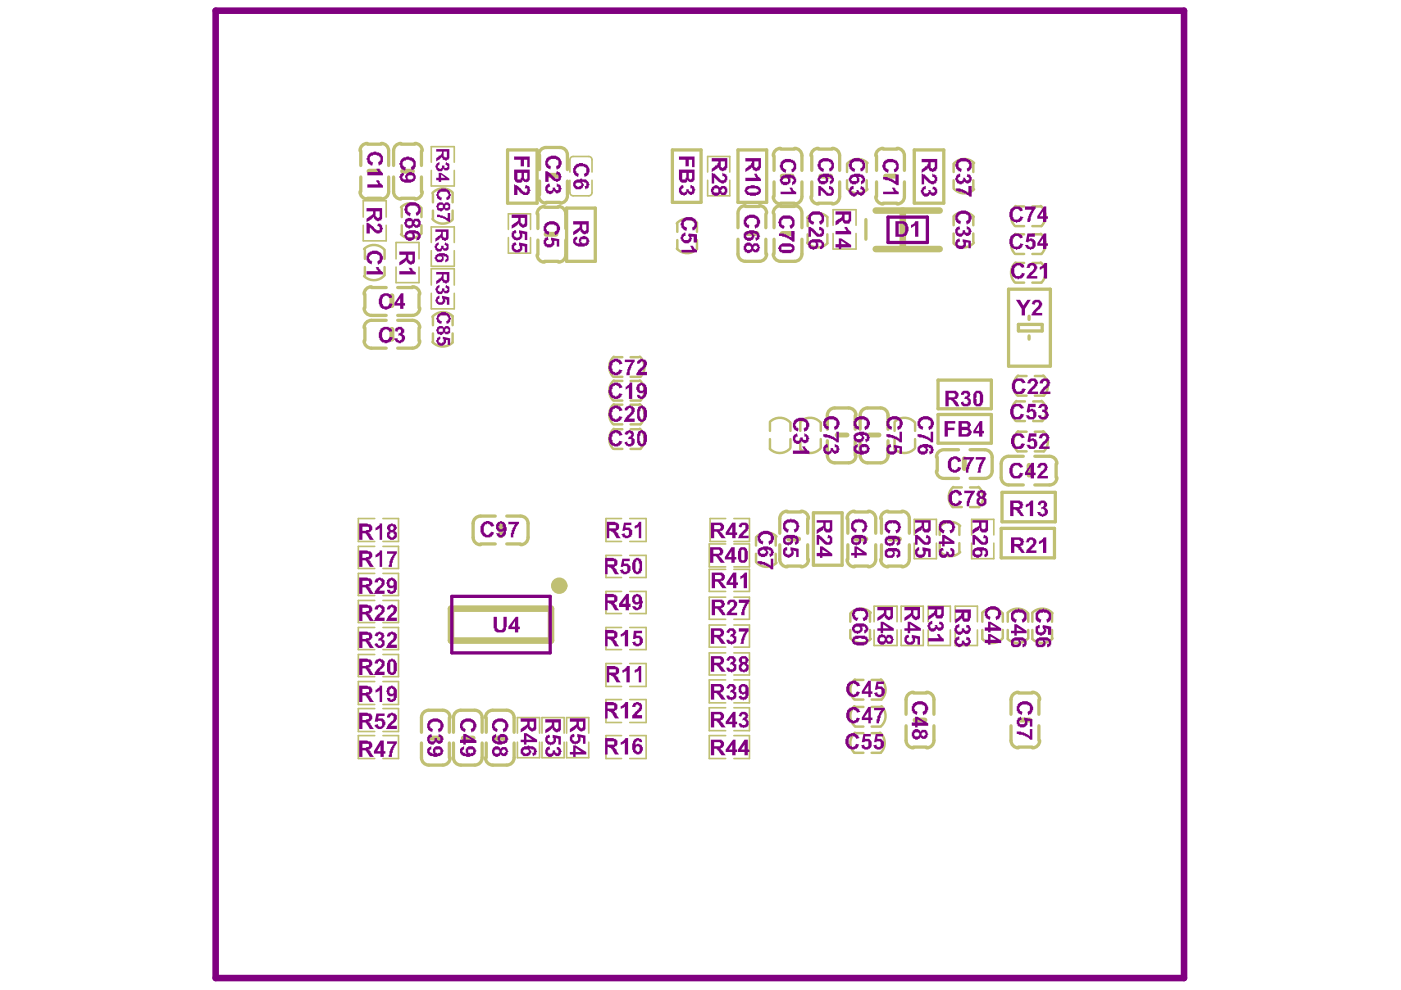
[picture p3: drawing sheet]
<svg xmlns="http://www.w3.org/2000/svg" width="297mm" height="210mm" viewBox="0 0 297 210" stroke-linecap="round" stroke-linejoin="round" font-family="sans-serif">
<path d="M45.7 2.3h205.3v205.1h-205.3z" fill="none" stroke="#800080" stroke-width="1.4"/>
<g fill="none" stroke="#c0c073" stroke-width=".7">
<path d="M76.5 32v3.1M76.5 37.5v3.1M77.9 30.4a1.56 1.56 0 0 0-1.6 1.6M77.9 30.6h2.9M80.8 30.4a1.56 1.56 0 0 1 1.6 1.6v3.1M82.4 37.5v3.1a1.56 1.56 0 0 1-1.6 1.6M83.4 37.5v3.1a1.56 1.56 0 0 0 1.6 1.6M85 30.4a1.56 1.56 0 0 0-1.6 1.6v3.1M85 30.6h3M88 30.4a1.56 1.56 0 0 1 1.5 1.6M89.4 32v3.1M89.4 37.5v3.1"/>
<path d="M107.6 31.8h6.3v11.3h-6.3zM114.2 32.8a1.56 1.56 0 0 1 1.6-1.5h2.9a1.56 1.56 0 0 1 1.6 1.5v3.2M114.4 32.8v3.2M114.4 38.4v2.9M120.3 38.4v2.9M142.6 31.8h6v11.1h-6zM156.5 31.8h6v11.1h-6zM164.1 33v3.1M164.1 38.6v3.1M165.5 31.4a1.56 1.56 0 0 0-1.6 1.6M165.5 31.6h3M168.5 31.4a1.56 1.56 0 0 1 1.5 1.6v3.1"/>
<path d="M170 38.6v3.1a1.56 1.56 0 0 1-1.5 1.6M172.1 33v3.1M172.1 38.6v3.1M173.5 31.4a1.56 1.56 0 0 0-1.6 1.6M173.5 31.6h3M176.5 31.4a1.56 1.56 0 0 1 1.5 1.6v3.1M178 38.6v3.1a1.56 1.56 0 0 1-1.5 1.6M185.8 33v3.1M185.8 38.6v3.1M187.2 31.4a1.56 1.56 0 0 0-1.5 1.6M187.2 31.6h3M190.2 31.4a1.56 1.56 0 0 1 1.6 1.6v3.1"/>
<path d="M191.8 38.6v3.1a1.56 1.56 0 0 1-1.6 1.6M193.8 31.8h6.3v11.3h-6.3zM76.3 40.6a1.56 1.56 0 0 0 1.6 1.6M77.9 42h2.9M85 42h3M89.5 40.6a1.56 1.56 0 0 1-1.5 1.6M113.9 54a1.56 1.56 0 0 0 1.5 1.6M114 45.3v3.2M114 50.9v3.1M114.2 41.5a1.56 1.56 0 0 0 1.6 1.6M115.4 43.8a1.56 1.56 0 0 0-1.5 1.5M115.4 55.4h3"/>
<path d="M115.4 43.9h3M115.8 42.9h2.9M118.4 43.8a1.56 1.56 0 0 1 1.6 1.5v3.2M120 50.9v3.1a1.56 1.56 0 0 1-1.6 1.6M120.1 44.1h6.1v11.3h-6.1zM120.3 41.5a1.56 1.56 0 0 1-1.6 1.6M156.5 50.7v3.1a1.56 1.56 0 0 0 1.5 1.6h3a1.56 1.56 0 0 0 1.5-1.6M156.5 45.3v3M158 43.6a1.56 1.56 0 0 0-1.5 1.6M158 43.8h3M161 43.6a1.56 1.56 0 0 1 1.5 1.6M162.4 45.3v3"/>
<path d="M162.4 50.7v3.1M163.9 41.7a1.56 1.56 0 0 0 1.6 1.6M164.1 45.3v3M164.1 50.7v3.1M165.5 43.6a1.56 1.56 0 0 0-1.6 1.6M165.5 43.1h3M165.5 43.8h3M168.5 43.6a1.56 1.56 0 0 1 1.5 1.6M170 50.7v3.1a1.56 1.56 0 0 1-1.5 1.6h-3a1.56 1.56 0 0 1-1.6-1.6M170 45.3v3M171.9 41.7a1.56 1.56 0 0 0 1.6 1.6M173.5 43.1h3"/>
<path d="M183.6 46.6v4.1M185.7 41.7a1.56 1.56 0 0 0 1.5 1.6M187.2 43.1h3M77.2 65.3a1.56 1.56 0 0 0 1.6 1.6h3.1M77.2 72.3a1.56 1.56 0 0 0 1.6 1.5h3.1M77.4 62.4v2.9M77.4 69.5v2.8M78.8 60.8a1.56 1.56 0 0 0-1.6 1.6M78.8 61h3.1M81.9 67.9h-3.1a1.56 1.56 0 0 0-1.6 1.6M84.3 67.9h3.1a1.56 1.56 0 0 1 1.6 1.6M84.3 61h3.1"/>
<path d="M87.4 60.8a1.56 1.56 0 0 1 1.6 1.6M88.8 62.4v2.9M88.8 69.5v2.8M89 65.3a1.56 1.56 0 0 1-1.6 1.6h-3.1M89 72.3a1.56 1.56 0 0 1-1.6 1.5h-3.1M213.8 61.3h8.9v16.3h-8.9zM215.9 68.8h5.1v1.4h-5.1zM218.2 67v.7M218.2 71.2v.7M175.4 93.4v3.2a1.56 1.56 0 0 0 1.6 1.5h2.9a1.56 1.56 0 0 0 1.6-1.5M181.3 88.1v2.9M181.3 93.4v3.2"/>
<path d="M181.5 88.1a1.56 1.56 0 0 0-1.6-1.6h-2.9a1.56 1.56 0 0 0-1.6 1.6v2.9M182.4 93.4v3.2a1.56 1.56 0 0 0 1.5 1.5h2.8a1.56 1.56 0 0 0 1.6-1.5v-3.2M182.4 91v-2.9a1.56 1.56 0 0 1 1.5-1.6h2.8a1.56 1.56 0 0 1 1.6 1.6v2.9M198.5 99.9a1.56 1.56 0 0 0 1.6 1.5M198.7 96.9v3M198.9 80.6h11.3v6.1h-11.3zM198.9 87.9h11.3v6.1h-11.3zM200.1 95.4a1.56 1.56 0 0 0-1.6 1.5M200.3 95.4h2.9M205.7 95.4h3.1a1.56 1.56 0 0 1 1.6 1.5v3a1.56 1.56 0 0 1-1.6 1.5h-3.1M217 96.7h-3.2a1.56 1.56 0 0 0-1.5 1.6v3a1.56 1.56 0 0 0 1.5 1.5h3.2M219.4 96.7h3.1a1.56 1.56 0 0 1 1.6 1.6"/>
<path d="M223.9 98.3v3M101.9 115.3h3.1M105 109.4h-3.1a1.56 1.56 0 0 0-1.6 1.6v2.9a1.56 1.56 0 0 0 1.6 1.6M107.4 109.4h3a1.56 1.56 0 0 1 1.6 1.6v2.9a1.56 1.56 0 0 1-1.6 1.6M107.4 115.3h3M165.3 115.5v3.1a1.56 1.56 0 0 0 1.6 1.6M166.9 108.4a1.56 1.56 0 0 0-1.6 1.5v3.2M166.9 108.6h3M169.9 108.4a1.56 1.56 0 0 1 1.5 1.5M171.2 109.9v3.2M171.2 115.5v3.1M171.4 118.6a1.56 1.56 0 0 1-1.5 1.6"/>
<path d="M172.5 108.7h6v11.1h-6zM179.6 118.6a1.56 1.56 0 0 0 1.6 1.6M179.8 109.9v3.2M179.8 115.5v3.1M181.2 108.4a1.56 1.56 0 0 0-1.6 1.5M181.2 108.6h2.9M184.1 108.4a1.56 1.56 0 0 1 1.6 1.5v3.2M185.7 115.5v3.1a1.56 1.56 0 0 1-1.6 1.6M186.7 118.6a1.56 1.56 0 0 0 1.6 1.6M186.9 109.9v3.2M186.9 115.5v3.1M188.3 108.4a1.56 1.56 0 0 0-1.6 1.5"/>
<path d="M188.3 108.6h2.9M191.2 108.4a1.56 1.56 0 0 1 1.6 1.5v3.2M192.8 115.5v3.1a1.56 1.56 0 0 1-1.6 1.6M200.3 101.4h2.9M212.3 112h11.3v6.3h-11.3zM212.4 104.4h11.3v6.2h-11.3zM224.1 101.3a1.56 1.56 0 0 1-1.6 1.5h-3.1M166.9 120h3M181.2 120h2.9M188.3 120h2.9M89.4 157.5v3.2a1.56 1.56 0 0 0 1.5 1.5h3a1.56 1.56 0 0 0 1.5-1.5M95.3 152.1v3.2"/>
<path d="M95.3 157.5v3.2M95.4 152.1a1.56 1.56 0 0 0-1.5-1.5h-3a1.56 1.56 0 0 0-1.5 1.5v3.2M96.1 157.5v3.2a1.56 1.56 0 0 0 1.6 1.5h3a1.56 1.56 0 0 0 1.5-1.5v-3.2M96.1 155.3v-3.2a1.56 1.56 0 0 1 1.6-1.5h3a1.56 1.56 0 0 1 1.5 1.5v3.2M102.9 152.1a1.56 1.56 0 0 1 1.6-1.5h2.9a1.56 1.56 0 0 1 1.6 1.5v3.2M103.1 152.1v3.2M103.1 157.5v3.2M109 157.5v3.2a1.56 1.56 0 0 1-1.6 1.5h-2.9a1.56 1.56 0 0 1-1.6-1.5M192.1 153.9v3.1a1.56 1.56 0 0 0 1.6 1.6M193.7 146.8a1.56 1.56 0 0 0-1.6 1.5v3.2M193.7 146.9h2.7M193.7 158.4h2.7"/>
<path d="M196.4 146.8a1.56 1.56 0 0 1 1.6 1.5v3.2M198 153.9v3.1a1.56 1.56 0 0 1-1.6 1.6M214.4 153.9v3.1a1.56 1.56 0 0 0 1.5 1.6M215.9 146.8a1.56 1.56 0 0 0-1.5 1.5v3.2M215.9 146.9h3M215.9 158.4h3M218.9 146.8a1.56 1.56 0 0 1 1.5 1.5M220.3 148.3v3.2M220.3 153.9v3.1M220.4 157a1.56 1.56 0 0 1-1.5 1.6"/>
</g>
<g fill="none" stroke="#c0c073" stroke-width=".52">
<path d="M179.6 34.7v1.8M179.6 38.2v1.8M183.8 34.6v1.9M183.8 38.2v1.9M183.9 34.6a2.96 2.96 0 0 0-4.3 .1M202.2 38.2v1.8M206.4 34.6v1.9M206.4 38.2v1.9M206.5 34.6a2.96 2.96 0 0 0-4.3 .1v1.8M77.2 52.8a2.96 2.96 0 0 1 4.3 .1M77.4 53v1.9M77.4 56.6v1.9"/>
<path d="M81.5 58.4a2.96 2.96 0 0 1-4.3 .1M81.5 53v1.9M81.5 56.6v1.8M85 43.9a2.96 2.96 0 0 1 4.3 .1M85.2 44.1v1.9M85.2 47.8v1.9M89.3 49.6a2.96 2.96 0 0 1-4.3 .1M89.4 44.1v1.9M89.4 47.8v1.7M91.7 46.5a2.96 2.96 0 0 0 4.3 .1M91.8 41.2v1.7M91.8 44.6v1.8"/>
<path d="M96 41v1.9M96 44.6v1.8M96 40.8a2.96 2.96 0 0 0-4.3 .1M143.5 47.4a2.96 2.96 0 0 1 4.3-.2v2M143.6 47.4v1.8M143.6 50.9v1.9M147.8 50.9v1.9a2.96 2.96 0 0 1-4.3-.1M171.1 46.2a2.96 2.96 0 0 1 4.3-.2v1.9M171.2 46.2v1.7M171.2 49.7v1.7M175.4 49.7v1.9a2.96 2.96 0 0 1-4.3-.1M179.7 40a2.96 2.96 0 0 0 4.2 .1"/>
<path d="M202.2 45.9a2.96 2.96 0 0 1 4.3 .1M202.2 46v1.8M202.2 49.5v1.9M202.3 40a2.96 2.96 0 0 0 4.2 .1M206.4 46v1.8M206.4 49.5v1.7M206.5 51.5a2.96 2.96 0 0 1-4.3 .1M215.3 49.6a2.95 2.95 0 0 0-.1 4.3M215.3 55.7a2.95 2.95 0 0 0-.1 4.2M215.3 43.7a2.95 2.95 0 0 0-.1 4.2M215.4 53.8h1.7M215.4 49.7h1.7"/>
<path d="M215.4 59.9h1.7M215.4 55.8h1.7M215.4 47.9h1.7M215.4 43.8h1.7M218.9 53.8h1.9M218.9 49.7h1.7M218.9 59.9h1.9M218.9 55.8h1.7M218.9 47.9h1.9M218.9 43.8h1.7M220.7 49.6a2.95 2.95 0 0 1 .1 4.3M220.7 55.6a2.95 2.95 0 0 1 .1 4.3"/>
<path d="M220.7 43.7a2.95 2.95 0 0 1 .1 4.2M91.7 72.5a2.96 2.96 0 0 0 4.3 .1M91.8 67.2v1.8M91.8 70.7v1.9M96 67v2M96 70.7v1.9M96 67a2.96 2.96 0 0 0-4.3 .2M130.1 75.6a2.95 2.95 0 0 0-.1 4.3M130.2 79.9h1.8M130.2 75.7h1.8M133.7 75.7h1.7M135.7 75.6a2.95 2.95 0 0 1 .1 4.3h-2.1"/>
<path d="M215.8 79.6a2.95 2.95 0 0 0-.1 4.3M215.9 79.7h1.8M219.4 79.7h1.7M221.2 79.6a2.95 2.95 0 0 1 .1 4.3h-1.9M130.1 90.9a2.95 2.95 0 0 0-.1 4.3M130.1 85.7a2.95 2.95 0 0 0-.1 4.3M130.1 80.7a2.95 2.95 0 0 0-.1 4.2M130.2 95.2h1.8M130.2 91h1.8M130.2 90h1.8M130.2 85.8h1.8M130.2 84.9h1.8"/>
<path d="M130.2 80.8h1.8M133.7 91h1.7M133.7 85.8h1.7M133.7 80.8h1.7M135.7 90.9a2.95 2.95 0 0 1 .1 4.3h-2.1M135.7 85.7a2.95 2.95 0 0 1 .1 4.3h-2.1M135.7 80.6a2.95 2.95 0 0 1 .1 4.3h-2.1M163.2 89.4a2.96 2.96 0 0 1 4.3 .1M163.2 93.1v2.1a2.96 2.96 0 0 0 4.3-.1M163.2 89.6v1.8M167.6 89.6v1.8M167.6 93.1v1.7"/>
<path d="M169.7 89.4a2.96 2.96 0 0 1 4.3 .1M169.7 93.1v2.1a2.96 2.96 0 0 0 4.3-.1M169.7 89.6v1.8M174 89.6v1.8M174 93.1v1.7M189.7 89.4a2.96 2.96 0 0 1 4.2 .1M189.7 93.1v2.1a2.96 2.96 0 0 0 4.3-.1M189.7 89.6v1.8M194 89.6v1.8M194 93.1v1.7M215.5 85a2.95 2.95 0 0 0-.1 4.3M215.6 89.3h1.7"/>
<path d="M215.6 85.1h1.7M215.8 91.4a2.95 2.95 0 0 0-.1 4.3h2M215.9 91.5h1.8M215.9 83.9h1.8M219.1 85.1h1.7M219.4 91.5h1.7M220.8 85a2.95 2.95 0 0 1 .2 4.3h-1.9M221.2 91.4a2.95 2.95 0 0 1 .1 4.3h-1.9M160.3 113.9v1.8M160.3 117.4v1.7M160.4 119.2a2.96 2.96 0 0 0 4.2 .1M164.5 113.8v1.9"/>
<path d="M164.5 117.4v1.9M164.6 113.8a2.96 2.96 0 0 0-4.3 .1M199.2 111.7v1.7M199.2 115.2v1.7M199.3 117a2.96 2.96 0 0 0 4.3 .1M202.1 103.2a2.95 2.95 0 0 0-.1 4.3h1.9M202.2 103.3h1.7M203.4 111.5v1.9M203.4 115.2v1.9M203.6 111.5a2.96 2.96 0 0 0-4.3 .1M205.7 103.3h1.7M207.5 103.2a2.95 2.95 0 0 1 .1 4.3h-1.9"/>
<path d="M180.3 130.1v1.7M180.3 133.6v1.7M180.4 135.4a2.96 2.96 0 0 0 4.2 .1M184.5 129.9v1.9M184.5 133.6v1.9M184.6 129.9a2.96 2.96 0 0 0-4.3 .1M208.3 133.6v1.9a2.96 2.96 0 0 0 4.3-.2M212.5 130a2.96 2.96 0 0 0-4.2-.1v1.9M212.6 130.1v1.7M212.6 133.6v1.7M213.7 133.6v1.9a2.96 2.96 0 0 0 4.3-.2M217.9 130a2.96 2.96 0 0 0-4.2-.1v1.9"/>
<path d="M218 130.1v1.7M218 133.6v1.7M218.9 133.6v1.9a2.96 2.96 0 0 0 4.3-.2M223 130.1v1.7M223 133.6v1.7M223.2 130a2.96 2.96 0 0 0-4.3-.1v1.9M181.1 149.7a2.95 2.95 0 0 0 .2 4.3M181.2 149.9h1.9M181.3 155.3a2.95 2.95 0 0 0-.2 4.3h2M181.3 144.1a2.95 2.95 0 0 0-.2 4.2M181.3 155.4h1.8M181.3 154.1h1.8"/>
<path d="M181.3 148.3h1.8M181.3 144.2h1.8M184.8 155.4h1.7M184.8 149.9h1.9M184.8 154.1h1.9M184.8 144.2h1.7M186.6 155.3a2.95 2.95 0 0 1 .1 4.3h-1.9M186.8 144a2.95 2.95 0 0 1 .1 4.3h-2.1M186.9 149.7a2.95 2.95 0 0 1-.1 4.3"/>
</g>
<g fill="none" stroke="#c0c073" stroke-width="1">
<path d="M78.2 36.3h2.1M85.4 36.3h2M116.3 37.2h2.1M165.9 37.3h2M174 37.3h2.1M187.8 37.3h2M115.8 49.7h2.1M158.4 49.5h2.1M165.9 49.5h2M83.1 62.7v2.1M83.1 69.8v2.1M177.5 92.2h2.1"/>
<path d="M184.3 92.2h2.1M204.4 97.3v2M218.2 98.7v2M106.2 111.5v2.1M167.2 114.3h2.1M181.5 114.3h2.1M188.6 114.3h2.1M91.4 156.5h2.1M98.2 156.5h2.1M105 156.5h2.1M194 152.7h2.1M216.3 152.7h2.1"/>
</g>
<g fill="none" stroke="#c0c073" stroke-width=".35">
<path d="M91.4 34.4v-3.3h4.9v3.3M91.4 36.1v3.3h4.9v-3.3M120.8 38.2v2.6a.7 .7 0 0 0 .7 .7h3.3a.7 .7 0 0 0 .7-.7v-2.6M120.8 36.5v-2.6a.7 .7 0 0 1 .7-.7h3.3a.69 .69 0 0 1 .7 .7v2.6M150 36.5v-3.3h4.7v3.3M150 38.2v3.3h4.7v-3.3M77 47.8v3.3h4.9v-3.3M77 46v-3.4h4.9v3.4M84 54.9v-3.5h4.8v3.5M84 56.6v3.3h4.8v-3.3M91.4 53.2v3.3h4.9v-3.3M91.4 51.4v-3.3h4.9v3.3"/>
<path d="M107.8 50.4v3.3h4.7v-3.3M107.8 48.6v-3.3h4.7v3.3M176.6 49.5v3.3h4.9v-3.3M176.6 47.8v-3.3h4.9v3.3M91.4 62.2v3.3h4.9v-3.3M91.4 60.4v-3.4h4.9v3.4M79.4 109.9h-3.4v4.9h3.4M79.4 115.8h-3.4v4.7h3.4M81.2 109.9h3.3v4.9h-3.3M81.2 115.8h3.3v4.7h-3.3M131.8 109.9h-3.3v4.9h3.3M131.8 117.8h-3.3v4.6h3.3"/>
<path d="M133.5 109.9h3.5v4.9h-3.5M133.5 117.8h3.5v4.6h-3.5M153.9 115.3h-3.5v4.9h3.5M153.9 109.9h-3.3v4.9h3.3M155.6 109.9h3.3v4.9h-3.3M155.6 115.3h3.3v4.9h-3.3M193.8 115.2v3.3h4.7v-3.3M193.8 113.4v-3.3h4.7v3.3M206 115.2v3.3h4.7v-3.3M206 113.4v-3.3h4.7v3.3M79.4 133h-3.4v4.7h3.4M79.4 138.8h-3.4v4.7h3.4"/>
<path d="M79.4 121.6h-3.4v4.7h3.4M79.4 127.3h-3.4v4.7h3.4M81.2 133h3.3v4.7h-3.3M81.2 121.6h3.3v4.7h-3.3M81.2 127.3h3.3v4.7h-3.3M81.2 138.8h3.3v4.7h-3.3M131.8 125.4h-3.3v4.7h3.3M131.8 133h-3.3v4.7h3.3M133.5 125.4h3.5v4.7h-3.5M133.5 133h3.5v4.7h-3.5M153.9 120.7h-3.5v4.7h3.5M153.9 126.6h-3.5v4.7h3.5"/>
<path d="M153.9 132.5h-3.5v4.7h3.5M153.9 138.4h-3.5v4.7h3.5M155.6 120.7h3.3v4.7h-3.3M155.6 126.6h3.3v4.7h-3.3M155.6 132.5h3.3v4.7h-3.3M155.6 138.4h3.3v4.7h-3.3M185.3 133.6v3.3h4.9v-3.3M185.3 131.8v-3.3h4.9v3.3M191.1 133.6v3.3h4.7v-3.3M191.1 131.8v-3.3h4.7v3.3M196.8 133.6v3.3h4.7v-3.3M196.8 131.8v-3.3h4.7v3.3"/>
<path d="M202.5 133.6v3.3h4.7v-3.3M202.5 131.8v-3.3h4.7v3.3M79.4 156h-3.4v4.8h3.4M79.4 150.2h-3.4v4.9h3.4M79.4 144.5h-3.4v4.9h3.4M81.2 156h3.3v4.8h-3.3M81.2 150.2h3.3v4.9h-3.3M81.2 144.5h3.3v4.9h-3.3M109.7 157.4v3.3h4.7v-3.3M109.7 155.4v-3.3h4.7v3.3M114.9 157.4v3.3h4.7v-3.3M114.9 155.4v-3.3h4.7v3.3"/>
<path d="M120.1 157.4v3.3h4.7v-3.3M120.1 155.4v-3.3h4.7v3.3M131.8 156h-3.3v4.8h3.3M131.8 148.3h-3.3v4.9h3.3M131.8 140.7h-3.3v4.8h3.3M133.5 156h3.5v4.8h-3.5M133.5 148.3h3.5v4.9h-3.5M133.5 140.7h3.5v4.8h-3.5M153.9 156h-3.5v4.8h3.5M153.9 150.1h-3.5v4.8h3.5M153.9 144.2h-3.5v4.8h3.5M155.6 156h3.3v4.8h-3.3"/>
<path d="M155.6 144.2h3.3v4.8h-3.3M155.6 150.1h3.3v4.8h-3.3"/>
</g>
<path d="M185.7 52.8h13.5M185.7 44.6h13.5M191.4 44.6v8M95.6 129h21.2v6.8h-21.2z" fill="none" stroke="#c0c073" stroke-width="1.4"/>
<circle cx="118.6" cy="124.2" r=".87" fill="none" stroke="#c0c073" stroke-width="1.7"/>
<path d="M188.3 46h8.3v5.4h-8.3zM95.8 126.4h20.9v12h-20.9z" fill="none" stroke="#800080" stroke-width=".7"/>
<g fill="#800080">
<path d="M193.5 149.4a2.09 2.09 0 0 1 2.8-.4l.3 .5a1.13 1.13 0 0 1 0 1.3l-.2 .5-.6 .3-.2-.7 .3-.1a1.13 1.13 0 0 0 0-1.3h-.1a1.16 1.16 0 0 0-1.3-.1 1.16 1.16 0 0 0-.7 1h.2v.4h.4v.1h.1l-.1 .7-.7-.3v-.2h-.2v-.3h-.2v-1.1h.2z"/>
<path d="M156.8 151.3a1.28 1.28 0 0 1 1.6-.2l.3 .7h-.1a.55 .55 0 0 1-.4 .7h.2a1.1 1.1 0 0 1-.2 1.7h-.3l-.2 .2-.2-.2h-.5l-.4-.5v-.3h.6l.1 .3h.6a.44 .44 0 0 0 .3-.4 .44 .44 0 0 0-.3-.5v-.1h-.4l-.2 .1 .4-.7a.35 .35 0 0 0 .3-.3 .35 .35 0 0 0-.3-.3h-.4l-.1 .5-.6-.2z"/>
<path d="M154.2 139.5h.2a.78 .78 0 0 1 1-.4l.4 .2v.2h.1v.3h.2l-.2 .5-.3 .4a.7 .7 0 0 1 .5 1l-.2 .5-.8 .4-.2-.2h-.5l-.4-.5v-.3h.6a.55 .55 0 0 0 .6 .3 .55 .55 0 0 0 .4-.7h-.2l-.2-.3h-.3l-.2 .1a.93 .93 0 0 1 .7-.8v-.4h-.2v-.2h-.5v.4h-.1v.2l-.6-.2z"/>
<path d="M154.2 133.6h.2a.78 .78 0 0 1 1-.4l.4 .2v.2h.1v.3h.2l-.2 .5-.3 .4a.7 .7 0 0 1 .5 1l-.2 .5-.8 .4-.2-.2h-.5l-.4-.5v-.4h.6a.55 .55 0 0 0 .6 .4 .55 .55 0 0 0 .4-.7l-.4-.2v-.1h-.3l-.2 .1a.93 .93 0 0 1 .7-.8v-.4h-.2v-.2h-.5v.4h-.1v.2l-.6-.2z"/>
<path d="M156.6 133.2h2.1v.7l-.3 .2-.4 .7v.3h-.1l-.2 1.4h-.7v-.2l.2-.1 .1-1.2h.2l.2-.7h.2l.1-.4h-1.4z"/>
<path d="M157 122.1h.3l.6-.7h.5v3.3h-.7v-2.4v.1l-.7 .4z"/>
<path d="M154.4 127.3l.5-.2a.78 .78 0 0 1 1 .4 .62 .62 0 0 1 .2 1l-.3 .7h-.2l-.5 .7h1.2v.5h-2.3l.2-.7 .4-.1v-.2l.6-.5v-.2a.55 .55 0 0 0 .4-.5 .55 .55 0 0 0-.4-.5h-.3v.1h-.2v.4h-.5z"/>
<path d="M156.6 127.1h2.3v.6h-.2v.3h-.1v.2h-.2v.3h-.2v.4h-.2v.3l-.1 .2v1h-.7v-.7h.1v-.5l.2-.2v-.3h.2v-.3h.2v-.4l.3-.2h-1.6z"/>
<path d="M156.8 111l.7-.2a.88 .88 0 0 1 1.2 .7v.7h-.1v.3h-.2l-.4 .6-.5 .3v.2h1.2v.5h-2.2l.3-.9 .5-.3 .4-.5a.78 .78 0 0 0 .3-1.1h-.7v.4h-.1v.2l-.6-.2z"/>
<path d="M92.7 66.9h.1l.2-.4a1.71 1.71 0 0 1 2.3 .2v.2h.1v.5h.2v.3h-.2v.6h-.1l-.2 .3h-.4v.2l-.1-.7 .5-.4v-.3l-.2-.2a.78 .78 0 0 0-1-.3h-.5v.1l-.4 .2v.5l.4 .2v.2h.3l-.2 .7v-.2h-.3l-.5-.3v-.6h-.2z"/>
<path d="M92.7 71.7l.3-.1v-.2h.4v.5l-.4 .2v.5h.4v.2l.7-.2-.2-1.2 1.5 .3v1.4h-.5v-1h-.5h.2a1.36 1.36 0 0 1-.7 1.2h-.7v-.2h-.4l-.3-.7z"/>
<path d="M92.7 40.6h.1l.2-.3a1.71 1.71 0 0 1 2.3 .2v.1h.1v.6h.2v.3h-.2v.5h-.1l-.2 .4h-.4v.2l-.1-.7 .5-.4v-.3l-.2-.2a.78 .78 0 0 0-1-.4h-.5v.2l-.4 .2v.5l.4 .2v.2h.3l-.2 .7-.8-.6v-.5h-.2z"/>
<path d="M92.7 45.5l1.2 .2v.2l.7 .1v.2h.3v.2v-1.2h.5v1.9h-.3v-.2l-.5-.2v-.1l-.7-.4-1.2-.2z"/>
<path d="M80.7 69.7h.1a1.79 1.79 0 0 1 1.6-.4v.2h.4l.1 .3h.2v.4h.2l-.7 .1-.2-.1a.65 .65 0 0 0-.7-.4 .65 .65 0 0 0-.5 .5l-.2 .2v1.1h.2v.1a.78 .78 0 0 0 1 .4l.4-.7 .7 .2v.1h-.2v.4h-.2v.3h-.3v.2h-.4l-.1 .2h-.6v-.2h-.1a.87 .87 0 0 1-.9-.9 1.82 1.82 0 0 1 0-1.5v-.2h.2z"/>
<path d="M83.8 69.7h.2v-.2h.3v-.2a.78 .78 0 0 1 1.1 .4h.1a.87 .87 0 0 1 0 1l-.3 .2h.2a.84 .84 0 0 1 .5 .7 .84 .84 0 0 1-.5 .8v.2h-.4v.2h-.5v-.2a.52 .52 0 0 1-.7-.5h-.2v-.4h.7v.4l.4 .2 .5-.4v-.5l-.4-.2v-.2l-.3 .2v-.5a.44 .44 0 0 0 .5-.4 .44 .44 0 0 0-.5-.5v.2h-.2v.3l-.7-.1h.2z"/>
<path d="M77.9 53.8a2.09 2.09 0 0 1 2.8-.3l.3 .5a1.13 1.13 0 0 1 0 1.2l-.2 .6-.7 .3-.1-.7 .3-.2a1.13 1.13 0 0 0 0-1.2h-.2a1.16 1.16 0 0 0-1.2-.1 1.16 1.16 0 0 0-.7 1h.2v.3h.4v.2h.1l-.1 .7-.7-.3v-.2h-.2v-.4h-.2v-1h.2z"/>
<path d="M77.7 57.5h2.4v-.2l-.3-.2v-.3l-.2-.2h.7v.4l.7 .5v.2h.2v.5h-3.5z"/>
<path d="M84.7 57.5h2.4l-.2-.4h-.1v-.3h-.2h.7l.3 .7 .5 .2v.5h-3.4z"/>
<path d="M219.6 129.9h.1l.4-.5 .9-.2 .1-.2h.2v.2h.7v.2h.2a1.62 1.62 0 0 1 .5 2.3l-.7 .3-.2-.7 .4-.2a.87 .87 0 0 0 0-1h-.2v-.2h-.7v-.2l-.3 .2a.71 .71 0 0 0-.9 .6 .71 .71 0 0 0 .7 .8l-.2 .7h-.3v-.2h-.2a1.05 1.05 0 0 1-.5-1.4z"/>
<path d="M219.6 132.9h.1v-.2h.4v-.2h.3v.7h-.3v.4h-.2h.2v.1a.66 .66 0 0 0 .6 .4 .66 .66 0 0 0 .6-.4l-.2-.7h-.1l.1-.5 1.8 .4v1.7h-.7v-1.2l-.5-.2a.77 .77 0 0 1-.4 1.2v.2h-.3v.2l-.9-.2a1.05 1.05 0 0 1-.5-1.4z"/>
<path d="M209 129.2a2.09 2.09 0 0 1 2.7-.3l.4 .5a1.13 1.13 0 0 1 0 1.2l-.4 .7h-.3v.2h-.2l-.1-.7 .3-.2a1.13 1.13 0 0 0 0-1.2h-.2a1.16 1.16 0 0 0-1.2-.2 1.16 1.16 0 0 0-.7 1.1h.2v.3h.3v.2h.2l-.2 .7-.7-.4v-.1h-.1v-.4h-.2v-1h.2z"/>
<path d="M206.2 113.4h.2a.55 .55 0 0 1 .7 .4h.1l.6 .7 .3 .1a.44 .44 0 0 0 .5 .4 .44 .44 0 0 0 .4-.5v-.4h-.6l.2-.7a.89 .89 0 0 1 .9 1.1v.7h-.2a.78 .78 0 0 1-1 .3l-.5-.2-.6-.7-.3-.1v-.2h-.2v1.2h-.5z"/>
<path d="M191.9 134.8l.7-.2 .2 .5a.44 .44 0 0 0-.5 .4 .44 .44 0 0 0 .3 .5v.2l.9-.2-.2-1.4 1.8 .4v1.7h-.6v-1.2l-.5-.2a.93 .93 0 0 1-.5 1.2v.2h-.5a1.36 1.36 0 0 1-1.2-.7v-.9h.1z"/>
<path d="M194 113.4h.2a.55 .55 0 0 1 .7 .4l.5 .3 .4 .5h.1a.44 .44 0 0 0 .5 .4 .44 .44 0 0 0 .4-.5v-.4h-.5l.1-.7a.89 .89 0 0 1 .9 1.1v.7h-.2a.78 .78 0 0 1-1 .3l-.5-.2-.2-.3-.7-.5v-.2h-.2v1.2h-.5z"/>
<path d="M194 116.5h.2l.3-.5h.4v.7a.44 .44 0 0 0-.4 .5 .44 .44 0 0 0 .6 .4h.5v-.2h.2l-.2-1.4 1.7 .4v1.7h-.5v-1.2h-.7h.2v.7h-.2v.3h-.2v.2h-.3v.2h-.9v-.2h-.3v-.2h-.2v-.3h-.2z"/>
<path d="M196.8 132.2l.5-.4v-.1h.4v.6h-.4l-.2 .4v.2h.2v.3h.7l.2-.3h.2l-.2-.4h.5v.2a.44 .44 0 0 0 .5 .3 .44 .44 0 0 0 .4-.5h-.2v-.2h-.3l.1-.6v.1h.4a1.02 1.02 0 0 1 .5 1.1 1.02 1.02 0 0 1-.9 .8h-.3l-.4-.5a.88 .88 0 0 1-.9 .7 .88 .88 0 0 1-.8-.9l-.2-.1z"/>
<path d="M196.8 135.3h2.4l-.3-.2v-.3h-.2v-.4h.5l.2 .6 .7 .5v.5h-3.3z"/>
<path d="M194.7 88.9a2.09 2.09 0 0 1 2.8-.3l.3 .5a1.13 1.13 0 0 1 0 1.2l-.1 .5-.7 .4-.2-.7 .3-.2a1.13 1.13 0 0 0 0-1.2h-.1a1.16 1.16 0 0 0-1.3-.2 1.16 1.16 0 0 0-.6 1.1h.1v.3h.4v.2h.2l-.2 .7-.7-.4v-.1h-.2v-.4h-.2v-1h.2z"/>
<path d="M194.5 92.1a4.3 4.3 0 0 1 2.6 .8l.2 .2v-1.6h.5v2.3h-.5l-.2-.4-.5-.1v-.2l-2.1-.5z"/>
<path d="M193.1 47.8l.7-.4 .2-.5h.7v3.3h-.7v-2.4l-.7 .5h-.2z"/>
<path d="M180.6 110.6l.7-.5h.7v-.2h.2v.2h.7l.2 .2a.93 .93 0 0 1 .7 1l.1 .4-.3 .8-.7 .4-.2-.7h.2a.78 .78 0 0 0 .3-1h-.1l-.2-.4h-.7v-.2l-.4 .2a.71 .71 0 0 0-.8 .6 .71 .71 0 0 0 .7 .8l-.2 .7h-.2a1.5 1.5 0 0 1-.7-2.3z"/>
<path d="M181 129.2l.5-.2v-.1h.7l.2-.2v.2h.3a1.19 1.19 0 0 1 1.2 .8 1.13 1.13 0 0 1 0 1.3l-.1 .5-.7 .2-.2-.7h.3l.4-.6-.2-.7h-.2v-.1h-.7l-.1-.2v.2h-.7l-.4 .1v.4l-.1 .2 .3 .7h.5l-.3 .7a1.34 1.34 0 0 1-.9-2z"/>
<path d="M181.2 88.9a2.09 2.09 0 0 1 2.7-.3l.4 .5a1.13 1.13 0 0 1 0 1.2l-.2 .5-.7 .4-.2-.7 .4-.2a1.13 1.13 0 0 0 0-1.2h-.2a1.16 1.16 0 0 0-1.2-.2 1.16 1.16 0 0 0-.7 1.1h.2v.3h.3v.2h.2l-.2 .7-.7-.4v-.1h-.1v-.4h-.2v-1h.2z"/>
<path d="M177.2 49h2.4h-.2l-.2-.5h-.1v-.4h.5v.2h.2v.3l.7 .6v.5h-3.3z"/>
<path d="M166.2 110.6l.7-.5h.7v-.2h.2v.2h.7l.1 .2a.93 .93 0 0 1 .7 1l.2 .4-.5 1-.5 .2-.2-.7h.2a.78 .78 0 0 0 .3-1h-.2l-.1-.4h-.7v-.2l-.4 .2a.71 .71 0 0 0-.9 .6 .71 .71 0 0 0 .7 .8l-.1 .7h-.2a1.5 1.5 0 0 1-.7-2.3z"/>
<path d="M166.2 116.2l.7-.2v.7h-.4v.7h.4v.2h.2a.66 .66 0 0 0 .7-.9h-.2v-.7l1.7 .4v1.7h-.5v-1.2l-.7-.2a.74 .74 0 0 1-.3 1.2v.2h-.4v.2h-.3l-.2-.2a.95 .95 0 0 1-.9-1.2z"/>
<path d="M168.3 89.3a2.09 2.09 0 0 1 2.8-.4l.3 .5a1.13 1.13 0 0 1 0 1.3l-.3 .7h-.4v.1h-.2l-.1-.7 .3-.1a1.13 1.13 0 0 0 0-1.3h-.2a1.16 1.16 0 0 0-1.2-.1 1.16 1.16 0 0 0-.7 1h.2v.4h.4v.1h.1l-.1 .7-.7-.3v-.2h-.2v-.3h-.2v-1.1h.2z"/>
<path d="M168.3 92.2l.7-.3 .2 .7h-.4a.53 .53 0 0 0 .3 .9 .53 .53 0 0 0 .6-.8h.5v.4l.2 .2a.39 .39 0 0 0 .5-.2 .39 .39 0 0 0-.2-.5h-.2v-.7h.2v.2h.4v.1l.3 .2v.3l.2 .2v.2h-.2v.3a.72 .72 0 0 1-.7 .6 .72 .72 0 0 1-.7-.6l-.3 .6a.87 .87 0 0 1-1.1 0h-.1l-.2-.4a1.4 1.4 0 0 1 0-1.4z"/>
<path d="M168.1 95.5h2.4l-.5-.8h.7v.3h.2l.3 .5 .4 .2v.5h-3.5z"/>
<path d="M165.3 46.2h.2a1.05 1.05 0 0 1 1.4-.5h.7v.2h.3v.1h.2a2 2 0 0 1 0 2.3h-.2v.2h-.3l-.2-.7a.65 .65 0 0 0 .5-.6 .65 .65 0 0 0-.3-.6v-.2h-.7a.78 .78 0 0 0-1 .3h-.2a.78 .78 0 0 0 .3 1.1l.4 .1-.2 .6-.7-.2-.2-.4h-.1l-.2-.8z"/>
<path d="M165.2 49.3v.2h1v.2h.5v.2l1.1 .5v-1.4h.7v2.2h-.6l-.1-.3-.6-.2v-.2h-.3v-.1l-1-.2v-.2h-.7z"/>
<path d="M154.2 145.4h.2a.78 .78 0 0 1 1-.4l.4 .2v.2h.1v.3h.2l-.2 .5-.3 .4a.7 .7 0 0 1 .5 1l-.2 .6-.8 .3-.9-.3-.2-.7h.6a.55 .55 0 0 0 .6 .3 .55 .55 0 0 0 .4-.7h-.2l-.2-.3h-.3l-.2 .1a.93 .93 0 0 1 .7-.8v-.4h-.2v-.2h-.5v.4h-.1v.2l-.6-.2z"/>
<path d="M121.7 35.3l.3-.2 .2-.4h.5v-.1h.9v.1h.4a1.45 1.45 0 0 1 .8 2.1v.2l-.3 .2v.1h-.4v.2h-.1l-.2-.7a.7 .7 0 0 0 .5-1v-.2a1.74 1.74 0 0 0-2.1 0l-.2 .7h.2v.4l.5 .1-.1 .7h-.2v-.2h-.4v-.1l-.3-.2v-.3h-.2v-1.1h.2z"/>
<path d="M108.7 49l.7-.2 .1 .5h-.1v.2h-.4a.66 .66 0 0 0 .7 .9l.5-.2-.2-1.4 1.8 .4v1.7h-.5v-1.2l-.6-.2a.93 .93 0 0 1-.5 1.2v.2h-.5v.2h-.2v-.2h-.5v-.2a1.07 1.07 0 0 1-.3-1.5z"/>
<path d="M108.7 51.6l.7-.2 .1 .5a.44 .44 0 0 0-.5 .4 .44 .44 0 0 0 .4 .5v.2l.8-.2-.2-1.4 1.8 .4v1.7h-.5v-1.2l-.6-.2a.93 .93 0 0 1-.5 1.2v.2h-.5a1.36 1.36 0 0 1-1.2-.7v-.9h.2z"/>
<path d="M92.5 60.8l.7-.4v.6a.44 .44 0 0 0-.4 .5 .44 .44 0 0 0 .6 .3l.3-.1v-.6h.5v.6h.5l.2-.4-.5-.3 .2-.6 .3 .2a.78 .78 0 0 1 .4 1.1v.1a.87 .87 0 0 1-1.2 .2v-.2h-.2v.2a.78 .78 0 0 1-1.1 .4v-.2a1.13 1.13 0 0 1-.5-1.1h.2z"/>
<path d="M92.5 63.1l.7-.4v.5a.44 .44 0 0 0-.4 .5 .44 .44 0 0 0 .6 .4h.3v-.2h.2l-.2-1.2 1.6 .4v1.5h-.6v-1l-.5-.2 .2 .3a.95 .95 0 0 1-1.2 .9l-.5-.2v-.1h-.2v-.4h-.2z"/>
<path d="M92.3 51.8l.7-.4v.5a.44 .44 0 0 0-.3 .6 .44 .44 0 0 0 .5 .3l.3-.2v-.5h.6v.5h.5l.1-.3-.5-.4 .2-.5 .3 .2a.78 .78 0 0 1 .4 1v.2a.87 .87 0 0 1-1.2 .2v-.2h-.2v.2a.78 .78 0 0 1-1 .3v-.1a1.13 1.13 0 0 1-.6-1.1h.2z"/>
<path d="M92.5 34.7l.7-.3v.5a.44 .44 0 0 0-.4 .5 .44 .44 0 0 0 .6 .4l.3-.2v-.5h.5v.5h.5l.2-.3-.5-.4 .2-.5 .3 .2a.78 .78 0 0 1 .4 1v.2a.87 .87 0 0 1-1.2 .2v-.2h-.2v.2a.78 .78 0 0 1-1.1 .3v-.2a1.13 1.13 0 0 1-.5-1h.2z"/>
<path d="M77.7 47.2l.7 .2v.2l.7 .3 .2 .4 .5 .3a.39 .39 0 0 0 .5 .2 .39 .39 0 0 0 .2-.5l-.2-.4h-.3l.1-.5h.6v.2l.3 .2v.5h.2l-.2 .7a.99 .99 0 0 1-1.7 0l-.4-.2-.3-.5h-.2v1.2h-.7z"/>
<path d="M80.7 62.5h.1a1.79 1.79 0 0 1 1.6-.3v.2h.4l.1 .3h.2v.4h.2l-.7 .1-.2-.1a.65 .65 0 0 0-.7-.4 .65 .65 0 0 0-.5 .5l-.2 .2v1h.2v.2a.78 .78 0 0 0 1 .4l.4-.7 .7 .1v.2h-.2v.4h-.2v.3h-.3v.2h-.4l-.1 .2h-.6v-.2h-.1a.87 .87 0 0 1-.9-.9 1.82 1.82 0 0 1 0-1.5v-.2h.2z"/>
<path d="M85.9 43.6h.2l.3-.5h.4v-.2h1.3l.4 .2v.2h.3v.1a1.85 1.85 0 0 1 .2 1.9l-.3 .2v.2h-.4v.2l-.2-.7 .2-.2a.67 .67 0 0 0 .2-1.1v-.1h-.4v-.2h-.7a1.13 1.13 0 0 0-1 .5v.7l.7 .4-.2 .7h-.1v-.2h-.4l-.3-.5h-.2v-.6h-.2z"/>
<path d="M77.9 33h.2l.5-.7h.3a1.76 1.76 0 0 1 2.3 1.1v1h-.2v.3l-.7 .4-.2-.7 .4-.2a.87 .87 0 0 0 0-1l-.4-.2a1.13 1.13 0 0 0-1.2 0h-.1a.87 .87 0 0 0-.2 1.2h.2v.2h.3l-.2 .7h-.3v-.2l-.5-.2-.2-.3v-.5h-.2z"/>
<path d="M77.9 36.5h2.4l-.3-.2v-.3h-.2v-.2h.7v.3l.7 .6v.5h-3.3z"/>
<path d="M77.9 39.1h2.4h-.2l-.1-.5h-.2v-.4h.5v.2h.2v.3l.7 .6v.5h-3.3z"/>
<path d="M84.8 34l.7-.5v-.1h.4a1.76 1.76 0 0 1 2.2 1v1h-.1v.4l-.7 .3-.2-.7 .3-.1a.87 .87 0 0 0 0-1.1l-.3-.2a1.13 1.13 0 0 0-1.2 0h-.2a.87 .87 0 0 0-.2 1.3h.2v.1h.4l-.2 .7h-.4v-.1l-.5-.2-.2-.9h-.1z"/>
<path d="M195.4 36.8l.7 .2 .2 .3 .5 .4v.2l.3 .1v.2a.87 .87 0 0 0 1.1 0v-.5h-.2v-.2h-.3v-.7h.1v.2h.4a1.13 1.13 0 0 1 0 1.9 .87 .87 0 0 1-1.2-.2h-.2l-.2-.3-.7-.5v1.2h-.5z"/>
<path d="M195.4 40h.2l.2-.4 .5-.2v.7h-.4l-.1 .4v.1h.1v.4h.7l.2-.4h.2l-.2-.3h.5v.2a.44 .44 0 0 0 .5 .3 .44 .44 0 0 0 .4-.5h-.2v-.2h-.3l.1-.7v.2h.4a1.02 1.02 0 0 1 .5 1.1 1.02 1.02 0 0 1-.9 .8h-.3l-.4-.5a.88 .88 0 0 1-.9 .7 .88 .88 0 0 1-.8-.9h-.2z"/>
<path d="M180.1 34.2h.2a1.62 1.62 0 0 1 2.2-.5h.2v.2h.4v.1a1.85 1.85 0 0 1 .1 2l-.3 .1v.2h-.4v.2l-.1-.7 .1-.2a.67 .67 0 0 0 .2-1v-.2h-.3v-.2h-.7a1.13 1.13 0 0 0-1.1 .5v.7l.7 .4-.1 .7h-.2v-.2h-.4l-.1-.3a1.19 1.19 0 0 1-.6-1.3h.2z"/>
<path d="M180.3 39.6l.7-.2v.7h-.2a.35 .35 0 0 0-.3 .4 .35 .35 0 0 0 .3 .3v.2h.5v-.2l.4-.2-.2-.3h.5v.2a.44 .44 0 0 0 .5 .3 .44 .44 0 0 0 .4-.5h-.2v-.2h-.3l.1-.7 .4 .2a1.02 1.02 0 0 1 .5 1.2 1.02 1.02 0 0 1-1 .7v-.2h-.4l-.2-.3a.93 .93 0 0 1-1 .7v-.2h-.3v-.2l-.4-.1v-.4h-.2v-.5h.2z"/>
<path d="M165.5 34.4h.2a1.62 1.62 0 0 1 2.2-.5h.2v.1h.4v.2a1.85 1.85 0 0 1 .1 1.9l-.3 .2v.2h-.4v.2l-.1-.7 .1-.2a.67 .67 0 0 0 .2-1.1v-.1h-.3v-.2h-.7a1.13 1.13 0 0 0-1.1 .5v.7l.7 .4-.2 .7h-.1v-.2h-.4l-.1-.4a1.19 1.19 0 0 1-.6-1.2h.2z"/>
<path d="M165.5 40.6h2.4h-.1l-.4-.6v-.2h.5l.4 .7 .5 .1v.6h-3.3z"/>
<path d="M150.9 36.7l.7 .1v.2l.7 .5 .3 .5a.87 .87 0 0 0 1.1 0v-.5h-.2v-.2h-.3v-.6h.1v.1h.4a1.13 1.13 0 0 1 0 1.9 .87 .87 0 0 1-1.2-.1l-.4-.2-.3-.5h-.2v-.2h-.2v1.2h-.5z"/>
<path d="M121 155.8l.7-.2 .2 .5h-.2v.2h-.4a.66 .66 0 0 0 .7 .9l.6-.2-.2-1.4 1.7 .4v1.7h-.5v-1.2l-.5-.2a.93 .93 0 0 1-.5 1.2v.2h-.6v.2h-.1v-.2h-.6v-.2a1.07 1.07 0 0 1-.3-1.5z"/>
<path d="M109 33.2h3.3v2.2h-.5v-1.5h-.7v1.4h-.7v-1.4h-1.4z"/>
<path d="M109 39.1l.9 .3 .1 .4 .6 .3 .1 .4h.2v.1h.4v.2h.3v-.2a.39 .39 0 0 0 .2-.5 .39 .39 0 0 0-.5-.1l.1-.7h.4v.1h.3v.2h.2l.2 .9h-.2v.5h-.2a.78 .78 0 0 1-1 .3l-.7-.3v-.2h-.2l-.5-.7v1.2h-.7z"/>
<path d="M97.7 153a2.09 2.09 0 0 1 2.8-.3l.3 .5a1.13 1.13 0 0 1 0 1.2l-.1 .5-.7 .4-.2-.7 .3-.2a1.13 1.13 0 0 0 0-1.2h-.1a1.16 1.16 0 0 0-1.3-.2 1.16 1.16 0 0 0-.6 1.1h.1v.3h.4v.2h.1l-.1 .7-.7-.4v-.1h-.2v-.4h-.2v-1h.2z"/>
<path d="M215.7 149.4a2.09 2.09 0 0 1 2.8-.4l.4 .5a1.13 1.13 0 0 1 0 1.3l-.2 .5-.7 .3-.2-.7 .4-.1a1.13 1.13 0 0 0 0-1.3h-.2a1.16 1.16 0 0 0-1.2-.1 1.16 1.16 0 0 0-.7 1h.2v.4h.3v.1h.2l-.2 .7-.7-.3v-.2h-.2v-.3h-.1v-1.1h.1z"/>
<path d="M215.7 152.3l.7-.3 .2 .7h-.3v.1h-.2v.4a.78 .78 0 0 0 1 .3v-.1h.2l-.2-1.3 1.8 .4v1.6h-.5v-1.3h-.6a.78 .78 0 0 1-.3 1.1v.2h-.2a1.13 1.13 0 0 1-1.2 0l-.4-.2v-.4h-.1v-.8h.1z"/>
<path d="M215.6 155.1h.5a4.1 4.1 0 0 1 2.3 1v-1.5h.5v2.2h-.5l-.4-.5h-.3v-.2h-.4v-.1l-1.7-.4z"/>
<path d="M217.5 107h.2v-.2h.3l.5-.7h.6v3.3h-.7v-2.4v.2l-.6 .1v.2h-.3z"/>
<path d="M220.3 106.3h.3v-.2a.94 .94 0 0 1 1.2 .5h.2v.7l-.5 .4h.2a.91 .91 0 0 1 .5 1 .91 .91 0 0 1-.9 .7l-.2 .2-.3-.2a.87 .87 0 0 1-.9-.8h.7v.3h.4v.2h.1v-.2h.4v-.3a.46 .46 0 0 0-.2-.6 .46 .46 0 0 0-.5 0v-.5h.3v-.2a.39 .39 0 0 0 .2-.5 .39 .39 0 0 0-.5-.2v.2h-.2v.4l-.7-.2h.2z"/>
<path d="M201.1 97.4l.2-.1a.55 .55 0 0 1 .7-.4l.2-.2h.7l.3 .2v.2h.4l.2 .7-.7 .2v-.4l-.6-.3a.89 .89 0 0 0-.8 1v.9h.1v.3l.7 .2 .6-.4v-.3l.7 .2a.87 .87 0 0 1-.9 .8v.2h-.4a1.6 1.6 0 0 1-1.5-2.1z"/>
<path d="M204.3 96.9h2.2v.4h-.1v.1a5.2 5.2 0 0 0-1.1 2.6v.2h-.5v-1l.9-1.8h-1.4z"/>
<path d="M206.9 96.9h2.1v.5h-.2l-.5 1.1v.3h-.2v.5h-.2v.9h-.7v-.2l.2-.1 .2-1.4h.2v-.4h.1l.4-.7h-1.4z"/>
<path d="M214.4 98.5h.1v-.2h.4v-.2h.5a.94 .94 0 0 1 1.2 .6h.2l.2 .3-.7 .2v-.2h-.2a.62 .62 0 0 0-1-.2h-.2v.4h-.2v1.2h.2v.2a.62 .62 0 0 0 1 .1h.2v-.3h.2v-.2l.7 .2v.2h-.2a.95 .95 0 0 1-1.2 .8h-.2a1.36 1.36 0 0 1-1.2-.7v-.3h-.2v-1.2h.2z"/>
<path d="M220.1 98.5l.7-.4a.78 .78 0 0 1 1 .4h.2v.3l.2 .2v.2h-.2v.5h-.2v.2l-.7 .5-.3 .5h1.4v.5h-2.3v-.3l.7-1.1 .4-.1 .3-.6h.2v-.5h-.2v-.1h-.5v.1h-.2v.4h-.7z"/>
<path d="M214.7 92.2h.2v-.1h.3v-.2h.5a.94 .94 0 0 1 1.3 .5h.1l.2 .3-.7 .2v-.2h-.2a.62 .62 0 0 0-1-.1h-.2v.3h-.1v1.2h.1v.2a.62 .62 0 0 0 1.1 .2h.1v-.4h.2v-.1l.7 .1v.2h-.2a.95 .95 0 0 1-1.2 .9h-.2a1.36 1.36 0 0 1-1.2-.7v-.4h-.1v-1.2h.1z"/>
<path d="M218.2 91.9h1.5v.7h-1.2v.5l.4-.2a1.13 1.13 0 0 1 .8 1.8v.1h-.1a.78 .78 0 0 1-1.1 .4h-.3l-.2-.4h-.2v-.3h-.1v-.2h.7v.2h.1a.39 .39 0 0 0 .6 .2 .39 .39 0 0 0 .1-.6v-.3a.44 .44 0 0 0-.4-.4 .44 .44 0 0 0-.4 .4l-.6-.2z"/>
<path d="M220.4 92.2l.7-.3a.78 .78 0 0 1 1.1 .3h.2v.4l.1 .1v.2h-.1v.5l-.7 .6-.2 .3h-.2v.2h-.2v.2h1.4v.5h-2.2l.1-.7h.2l.5-.9 .7-.5v-.5h-.1v-.2h-.6v.2h-.1v.3h-.7z"/>
<path d="M203.9 83l.5-.1a.78 .78 0 0 1 1.1 .3h.2v.3l.1 .2h-.1v.4h-.2l-.2 .3a.86 .86 0 0 1 .4 1.4v.2l-.7 .2a.88 .88 0 0 1-1.2-.7v-.2l.5-.2v.4h.1v.1h.7v-.3h.2a.66 .66 0 0 0-.9-.7l.2-.5h.2a.35 .35 0 0 0 .3-.4 .35 .35 0 0 0-.3-.3h-.4l-.1 .3h-.5z"/>
<path d="M214.5 86h.2v-.2h.4v-.2h.5a.94 .94 0 0 1 1.2 .6h.2l.1 .3-.7 .2v-.2h-.1a.62 .62 0 0 0-1.1-.2h-.1v.4h-.2v1.2h.2v.2a.62 .62 0 0 0 1 .1h.2v-.3h.1v-.2l.7 .2v.2h-.1a.95 .95 0 0 1-1.3 .8h-.1a1.36 1.36 0 0 1-1.2-.7v-.3h-.2v-1.2h.2z"/>
<path d="M218 85.6h1.6v.7h-1.2v.5l.3-.1a1.13 1.13 0 0 1 .9 1.7v.2h-.2a.78 .78 0 0 1-1 .3h-.4v-.1l-.3-.2v-.4h-.2v-.1h.7v.1h.2a.39 .39 0 0 0 .5 .2 .39 .39 0 0 0 .2-.5v-.4a.44 .44 0 0 0-.5-.3 .44 .44 0 0 0-.4 .3l-.5-.1z"/>
<path d="M220.3 86h.1a.78 .78 0 0 1 1.1-.4 .93 .93 0 0 1 .7 1.1l-.2 .3-.3 .2h.3v.2h.2v.3h.2v.5h-.2v.4h-.2a.78 .78 0 0 1-1 .3 .87 .87 0 0 1-.9-.8h.7v.3h.5a.55 .55 0 0 0 .3-.7 .55 .55 0 0 0-.6-.3v-.6a.39 .39 0 0 0 .5-.1 .39 .39 0 0 0-.2-.5h-.3l-.2 .3h-.7v-.2h.2z"/>
<path d="M214.9 80.6h.2v-.2h.3v-.2h.5a.94 .94 0 0 1 1.2 .6h.2l.2 .3-.7 .2v-.2h-.2a.62 .62 0 0 0-1-.2h-.2v.4h-.2v1.2h.2v.2a.62 .62 0 0 0 1 .2h.2v-.4h.2v-.2l.7 .2v.2h-.2a.95 .95 0 0 1-1.2 .8h-.2a1.36 1.36 0 0 1-1.2-.6v-.4h-.2v-1.2h.2z"/>
<path d="M218 80.6l.7-.4a.78 .78 0 0 1 1 .4h.2v.3h.2a1.13 1.13 0 0 1-.5 1.1v.2l-.5 .3-.4 .5h1.4v.5h-2.3l.2-.6h.2l.3-.6a1.59 1.59 0 0 0 .9-1.4h-.2v-.1h-.5v.1h-.2v.4h-.7z"/>
<path d="M220.6 80.6l.7-.4a.78 .78 0 0 1 1.1 .4h.1v.3l.2 .2v.2h-.2v.5h-.1l-.4 .5-.3 .2-.4 .5h1.4v.5h-2.3v-.3l.7-1 .4-.2 .3-.5h.2v-.6h-.2v-.1h-.5v.1h-.2v.4h-.7z"/>
<path d="M215.4 63.6h.9l.7 1.2 .8-1.2h.7l-1.2 1.9v1.4h-.7v-1.4z"/>
<path d="M218.9 63.9l.7-.3a.78 .78 0 0 1 1 .3 .67 .67 0 0 1 .2 1.1v.1l-.7 .6-.5 .7h1.4v.5h-2.3v-.4h.2a1.94 1.94 0 0 1 1-1.4l.2-.3h.2v-.4a.44 .44 0 0 0-.6-.3 .44 .44 0 0 0-.3 .5l-.7-.2 .2-.1z"/>
<path d="M214.5 56.5l.7-.6a1.33 1.33 0 0 1 1.9 .6v.1h.2l-.7 .2-.2-.3a.74 .74 0 0 0-1.2 .3h-.1v1.2h.1v.2a.78 .78 0 0 0 1.1 .3l.1-.3h.2v-.4l.7 .2v.2h-.2a.89 .89 0 0 1-1 .9l-.4 .1v-.1h-.5v-.2l-.5-.2-.2-.7h-.1v-1l.1-.2z"/>
<path d="M217.8 56.1h.2v-.2a1.83 1.83 0 0 1 1.6 0v.2h.1v.4h.2v.5h-.2a1.94 1.94 0 0 1-1 1.4l-.2 .1h1.4v.6h-2.2l.1-.7h.2v-.2l.7-.5v-.2a.74 .74 0 0 0 .4-1.2h-.6v.2h-.1v.3h-.7z"/>
<path d="M220.4 56.6h.2v-.1h.4l.5-.7h.5v3.3h-.7v-2.5v.2l-.5 .2v.1h-.4z"/>
<path d="M214.2 44.5l.7-.6a1.33 1.33 0 0 1 1.9 .6v.1h.2l-.7 .2-.2-.3a.74 .74 0 0 0-1.2 .3h-.2v1.2h.2v.2a.78 .78 0 0 0 1 .4l.2-.4h.2v-.3l.7 .1v.2h-.2a.89 .89 0 0 1-1.1 .9l-.3 .1v-.1h-.5v-.2l-.5-.2-.2-.7h-.2v-1l.2-.2z"/>
<path d="M217.3 43.8h2.3v.5h-.2l-.2 .5h-.1v.4h-.2v.3h-.2l-.3 1.6h-.6v-.7l.2-.2 .2-.9h.2v-.3h.1l.2-.5h.2h-1.6z"/>
<path d="M131.6 149.7l.5-.2 .5-.7h.6v3.5h-.7v-2.4h-.2v.2h-.3v.1h-.4z"/>
<path d="M134.2 149.2l.7-.4 .9 .2a1.29 1.29 0 0 1 .3 1.4h-.1v.4h-.2l-.7 .7v.1h-.2h1.2v.7h-2.1v-.7h.2v-.1h.2v-.2h.2l.5-.7 .3-.2v-.3h.2v-.4l-.3-.2v-.1h-.4v.1h-.2v.4h-.7z"/>
<path d="M132 142.1l.5-.2 .5-.7h.5v3.5h-.7v-2.5h-.2v.2h-.3v.2h-.3z"/>
<path d="M134.6 142.1l.7-.4 .1-.5h.6v3.5h-.6v-2.5h-.1v.2h-.4v.2h-.3z"/>
<path d="M131.6 134.4l.5-.1 .5-.7h.6v3.4h-.7v-2.4h-.2v.2h-.3v.2h-.4z"/>
<path d="M134.4 133.7h1.7v.6h-1.2v.5a.78 .78 0 0 1 1.1 .3h.1v.2a1.07 1.07 0 0 1-.1 1.4l-.2 .2a1.13 1.13 0 0 1-1.2 0l-.4-.2v-.4h-.2v-.1l.7-.2v.3h.2v.2h.4a.74 .74 0 0 0 .1-1.2l-1.2 .2z"/>
<path d="M132.3 110.8h1.6v.5h-1.3v.6a.78 .78 0 0 1 1.1 .3 .78 .78 0 0 1 .3 1v.2h-.1v.4l-.4 .1a1.13 1.13 0 0 1-1.2 0l-.3-.1v-.4h-.2v-.2l.7-.1v.3h.1v.2h.4a.74 .74 0 0 0 .2-1.2l-1.2 .1z"/>
<path d="M134.6 111.5l.7-.3 .1-.6h.6v3.5h-.6v-2.4h-.1v.2h-.4v.1h-.3z"/>
<path d="M129.3 91.7l.4-.2a1.48 1.48 0 0 1 1.9 0l.4 .7-.7 .2v-.3h-.2v-.2l-.7-.2v.2h-.4v.2h-.1v.3a.87 .87 0 0 0 0 1v.4h.1v.2h.4v.1l.7-.1 .2-.6 .7 .2v.2h-.2v.3l-.5 .4a1.4 1.4 0 0 1-1.4 0l-.6-.4v-.3h-.1v-.4l-.2-.1v-.6h.2v-.6z"/>
<path d="M132.5 91.7h.1a1.13 1.13 0 0 1 1.1-.5v.2h.3a.99 .99 0 0 1 .2 1.3h-.2l.2 .2a.74 .74 0 0 1 .2 1.2 1.06 1.06 0 0 1-1 .6 1.06 1.06 0 0 1-.9-.7v-.2h-.2l.7-.2v.4h.2v.1h.3a.78 .78 0 0 0 .4-1h-.7l.1-.5h.4l.2-.4-.4-.5-.3 .2-.2 .3-.5-.1z"/>
<path d="M129.3 86.5l.4-.2a1.48 1.48 0 0 1 1.9 0l.4 .7-.7 .2v-.4h-.2v-.1l-.7-.2v.2h-.4v.1h-.1v.4a.87 .87 0 0 0 0 1v.4h.1v.2h.4v.1l.7-.1 .2-.6 .7 .2v.2h-.2v.3l-.5 .4a1.4 1.4 0 0 1-1.4 0l-.6-.4v-.3h-.1v-.4l-.2-.1v-.6h.2v-.7z"/>
<path d="M132.5 86.5h.1a.9 .9 0 0 1 1.3-.3h.3v.1a.78 .78 0 0 1 .4 1.1h-.2v.3l-.5 .4-.4 .5h-.2v.2h1.3v.6h-2.3v-.3h.2v-.3h.1l.4-.7a1.18 1.18 0 0 0 .9-1.3 .35 .35 0 0 0-.4-.3 .35 .35 0 0 0-.3 .3h-.2v.2h-.5z"/>
<path d="M129.3 81.6l.4-.1a1.48 1.48 0 0 1 1.9 0l.4 .7-.7 .1v-.3h-.2v-.2l-.7-.2v.2h-.4v.2h-.1v.3a.87 .87 0 0 0 0 1.1v.3h.1v.2h.4v.2l.7-.2 .2-.5 .7 .1v.2h-.2v.4l-.5 .3a1.4 1.4 0 0 1-1.4 0l-.6-.3v-.4h-.1v-.3l-.2-.2v-.5h.2v-.7z"/>
<path d="M132.6 82l.7-.4 .2-.5h.5v3.5h-.7v-2.4l-.3 .1v.2h-.4v.2z"/>
<path d="M79.8 151.3h1.7v.5h-1.2l-.2 .5h.2a.78 .78 0 0 1 1.1 .4h.1v.1a.87 .87 0 0 1 0 1.1 1.13 1.13 0 0 1-1 .7 1.13 1.13 0 0 1-1.1-.7v-.2l.7-.2v.4h.2v.2h.4a.78 .78 0 0 0 .3-1.1 .87 .87 0 0 0-1 0h-.6z"/>
<path d="M82.2 151.5h.2v-.2h.4a.43 .43 0 0 1 .6 0h.4v.2a.74 .74 0 0 1 .2 1.2v.1l-.7 .6-.4 .5h1.2v.7h-2.2l.3-.9 .6-.5a1.4 1.4 0 0 0 .6-1.4l-.5-.2-.3 .5h-.5z"/>
<path d="M79.6 140h.2v-.2h.3a.43 .43 0 0 1 .7 0h.4v.2a.78 .78 0 0 1 .3 1v.2h-.1l-.6 .7h-.1l-.4 .5h1.2v.7h-2.2l.3-.9h.2l.3-.5 .4-.1v-.2a.78 .78 0 0 0 .3-1.1l-.5-.1v.1h-.2v.4h-.7z"/>
<path d="M79.6 134.3l.7-.4h.4v.2l.7 .2 .1 .7h-.1v.3l-.4 .2 .2 .1a.78 .78 0 0 1 .3 1.1 1.13 1.13 0 0 1-1 .7 1.13 1.13 0 0 1-1.1-.7v-.2l.6-.2 .1 .4a.43 .43 0 0 0 .7 0v-.2h.2l-.2-.7h-.7l.2-.5h.2a.44 .44 0 0 0 .3-.5 .44 .44 0 0 0-.5-.4l-.3 .6-.6-.2z"/>
<path d="M82.2 134.3h.2v-.2h.4a.43 .43 0 0 1 .6 0h.4v.2a.74 .74 0 0 1 .2 1.2v.1l-.7 .6v.1h-.2v.2h-.2v.2h1.2v.7h-2.2l.3-.9 .6-.5a1.4 1.4 0 0 0 .6-1.4l-.5-.2-.3 .6h-.5z"/>
<path d="M79.6 122.8h.2v-.2h.3a.43 .43 0 0 1 .7 0h.4v.2a.78 .78 0 0 1 .3 1v.2h-.1l-.6 .7h-.1l-.4 .5h1.2v.7h-2.2l.3-.8h.2l.3-.6 .4-.1v-.2a.78 .78 0 0 0 .3-1.1l-.5-.1v.1h-.2v.4h-.7z"/>
<path d="M102 111.2l.4-.2a1.19 1.19 0 0 1 1.2-.5l.9 .3 .3 .7-.7 .2v-.2l-.7-.5a1.37 1.37 0 0 0-.7 2.1h.2l.2 .3h.5l.5-.7 .7 .2h-.1a.55 .55 0 0 1-.4 .7v.2h-.2a1.58 1.58 0 0 1-2.2-1.3v-1h.1z"/>
<path d="M107.8 110.6h2.2v.4l-.3 .5h-.2l-.1 .7h-.2l-.2 1h-.2v.7h-.5v-.8l.2-.2v-.5h.2v-.4l.1-.3h.2v-.4h.2v-.1h-1.4z"/>
<path d="M79.6 111.9l.7-.4v-.2h.2v-.3h.5v3.5h-.5v-2.5l-.5 .4h-.4v.1z"/>
<path d="M199.2 110.8l.7-.5h1.6l.2 .2a.93 .93 0 0 1 .7 1l.1 .4-.3 .8-.7 .4-.2-.7h.2a.78 .78 0 0 0 .3-1.1l-.3-.1v-.2h-.7v-.2l-.4 .2a.71 .71 0 0 0-.8 .6 .71 .71 0 0 0 .7 .8l-.2 .7h-.2a1.5 1.5 0 0 1-.7-2.3z"/>
<path d="M199.2 116.4l.7-.2 .2 .5h-.2a.44 .44 0 0 0-.3 .5 .44 .44 0 0 0 .3 .4l.2 .2v-.2h.3v-.2h.2v-.5l.5 .2v.1a.35 .35 0 0 0 .4 .4 .35 .35 0 0 0 .3-.4v-.3l-.3-.2v-.5h.3a1.37 1.37 0 0 1 .6 1.6h-.2a.78 .78 0 0 1-1.1 .3l-.1-.3h-.2a.94 .94 0 0 1-1.2 .5v-.2h-.2a1.29 1.29 0 0 1-.3-1.4h.1z"/>
<path d="M187.8 110.8l.7-.5h1.5l.2 .2a.93 .93 0 0 1 .7 1l.2 .4-.4 .8-.7 .4-.2-.7h.2a.78 .78 0 0 0 .4-1.1h-.2l-.2-.3h-.7v-.2l-.3 .2a.71 .71 0 0 0-.9 .6 .71 .71 0 0 0 .7 .8l-.2 .7h-.1a1.5 1.5 0 0 1-.7-2.3z"/>
<path d="M202.5 132.7h.2v-.2h.4v-.2h.3v.7h-.2a.47 .47 0 0 0-.3 .7 .47 .47 0 0 0 .7 .2l.3-.2v-.5h.5v.4h.2v.1h.4a.35 .35 0 0 0 .3-.3 .35 .35 0 0 0-.3-.4h-.2l.2-.7v.2h.5v.2a.87 .87 0 0 1 .2 1.2l-.2 .4a.74 .74 0 0 1-1.2-.4 .93 .93 0 0 1-1.1 .7 1.23 1.23 0 0 1-.8-1.4l.1-.2z"/>
<path d="M202.5 135.3h.2v-.2h.4v-.1h.3v.6h-.2a.44 .44 0 0 0-.3 .6 .44 .44 0 0 0 .5 .3h.4l.1-.2v-.5h.5v.4h.2v.1h.4a.35 .35 0 0 0 .3-.3 .35 .35 0 0 0-.3-.4h-.2l.2-.6 .3 .1a1.19 1.19 0 0 1 .5 1.2h-.1v.2a.74 .74 0 0 1-1.3 .4l-.1-.4a.93 .93 0 0 1-1.1 .7l-.7-.5a1.13 1.13 0 0 1 0-1.2z"/>
<path d="M214.4 129.9l.5-.3v-.2l.8-.2 .2-.2h.2v.2h.7v.2h.2a1.62 1.62 0 0 1 .5 2.3l-.7 .3-.2-.7 .4-.2a.87 .87 0 0 0 0-1h-.2v-.2h-.7v-.2l-.4 .2a.71 .71 0 0 0-.8 .6 .71 .71 0 0 0 .7 .8l-.2 .7h-.3v-.2h-.2a1.05 1.05 0 0 1-.5-1.4z"/>
<path d="M201.3 104.6l.2-.2a.55 .55 0 0 1 .7-.4l.2-.1h.7l.3 .1v.2h.4l.1 .7-.7 .2v-.4l-.5-.3a.89 .89 0 0 0-.9 1v.9h.2v.3l.7 .2 .5-.3v-.4l.7 .2a.87 .87 0 0 1-.8 .9v.1h-.4a1.6 1.6 0 0 1-1.6-2z"/>
<path d="M204.4 104h2.3v.4h-.2v.2a5.2 5.2 0 0 0-1 2.6v.1h-.5v-1l.8-1.7h-1.4z"/>
<path d="M217.8 114.1h.4v-.2h.9v.2h.1a.86 .86 0 0 1 .4 1.4l-.2 .3-.7 .6v.1h-.2v.2h1.2v.5h-2.2l.2-.7h.1l.6-.7 .5-.3a.87 .87 0 0 0 0-1h-.5v.1h-.2v.4h-.7z"/>
<path d="M220.3 114.8h.1v-.2h.4l.5-.7h.5v3.3h-.7v-2.4v.2l-.5 .2v.1h-.3z"/>
<path d="M202.7 45.3a2.09 2.09 0 0 1 2.8-.3l.3 .5a1.13 1.13 0 0 1 0 1.2l-.1 .5-.7 .4-.2-.7 .3-.2a1.13 1.13 0 0 0 0-1.2h-.1a1.16 1.16 0 0 0-1.3-.2 1.16 1.16 0 0 0-.6 1.1h.1v.3h.4v.2h.2l-.2 .7-.7-.4v-.1h-.2v-.4h-.2v-1h.2z"/>
<path d="M202.7 48.3l.7-.4 .2 .7h-.4a.53 .53 0 0 0 .3 .9 .53 .53 0 0 0 .6-.7h.5v.4l.2 .1a.39 .39 0 0 0 .5-.1 .39 .39 0 0 0-.2-.6h-.1v-.7h.1v.2h.4v.2l.3 .2v.3l.2 .2v.2h-.2v.3a.72 .72 0 0 1-.7 .5 .72 .72 0 0 1-.7-.5l-.3 .5a.87 .87 0 0 1-1 0h-.2l-.2-.3a1.4 1.4 0 0 1 0-1.4z"/>
<path d="M202.7 50.9l.7-.4 .2 .7h-.4v.2h-.1v.4a.78 .78 0 0 0 1 .3v-.2h.2l-.2-1.2 1.7 .4v1.5h-.5v-1.2h-.5a.78 .78 0 0 1-.4 1.1v.1h-.1a1.13 1.13 0 0 1-1.2 0l-.4-.1v-.4h-.2v-.9h.2z"/>
<path d="M200.3 89.3h2.2v.5h-1.5v.9h1.4v.5h-1.4v1.4h-.7z"/>
<path d="M214.2 50.2l.7-.5a1.33 1.33 0 0 1 1.9 .5v.2h.2l-.7 .1-.2-.3a.74 .74 0 0 0-1.2 .3h-.2v1.3h.2v.1a.78 .78 0 0 0 1 .4l.2-.4h.2v-.3l.7 .2v.1h-.2a.89 .89 0 0 1-1.1 .9l-.3 .2v-.2h-.5v-.2l-.5-.1-.2-.7h-.2v-1.1l.2-.2z"/>
<path d="M217.8 49.5h1.6v.7h-1.2v.5h.2v-.2h.5v.2h.2a1.05 1.05 0 0 1 .5 1.4l-.2 .4a.55 .55 0 0 1-.7 .3l-.2 .2h-.1v-.2h-.6v-.2l-.3-.1v-.4h-.2v-.2h.7l.4 .6h.1v-.2h.4v-.2a.7 .7 0 0 0-.5-1l-.4 .1v.2l-.5-.2z"/>
<path d="M131.6 157.4l.5-.2 .5-.7h.6v3.5h-.7v-2.5h-.2v.2h-.3v.2h-.4z"/>
<path d="M160.8 113.2a2.09 2.09 0 0 1 2.8-.3l.3 .5a1.13 1.13 0 0 1 0 1.2l-.3 .7h-.4v.2h-.1l-.2-.7 .3-.2a1.13 1.13 0 0 0 0-1.2h-.1a1.16 1.16 0 0 0-1.3-.2 1.16 1.16 0 0 0-.6 1.1h.1v.3h.4v.2h.2l-.2 .7-.7-.3v-.2h-.2v-.4h-.2v-1h.2z"/>
<path d="M160.6 119h.6a4.1 4.1 0 0 1 2.2 1v-1.5h.5v2.2h-.5l-.3-.5h-.4v-.2h-.3v-.2l-1.8-.3z"/>
<path d="M132 118.5h1.5v.5h-1.2v.5a.78 .78 0 0 1 1 .3 .78 .78 0 0 1 .4 1.1v.2h-.2v.3l-.3 .2a1.13 1.13 0 0 1-1.2 0l-.4-.2v-.3h-.2v-.2l.7-.2v.4h.2v.1h.3a.74 .74 0 0 0 .2-1.2l-1.2 .2z"/>
<path d="M173.2 113.4h.1a.55 .55 0 0 1 .7 .4l.4 .1 .5 .7h.2a.44 .44 0 0 0 .5 .4 .44 .44 0 0 0 .3-.5v-.4h-.5l.2-.7a.89 .89 0 0 1 .9 1.1v.7h-.2a.78 .78 0 0 1-1.1 .3l-.5-.2-.3-.5-.6-.3v-.2h-.1v1.2h-.5z"/>
<path d="M157.9 46.2a2.09 2.09 0 0 1 2.7-.3l.4 .5a1.13 1.13 0 0 1 0 1.2l-.2 .5-.7 .4-.2-.7 .4-.2a1.13 1.13 0 0 0 0-1.2h-.2a1.16 1.16 0 0 0-1.2-.2 1.16 1.16 0 0 0-.7 1h.2v.4h.3v.2h.2l-.2 .7-.7-.4v-.2h-.1v-.3h-.2v-1h.2z"/>
<path d="M174.7 88.9a2.09 2.09 0 0 1 2.8-.3l.3 .5a1.13 1.13 0 0 1 0 1.2l-.3 .7h-.3v.2h-.2l-.2-.7 .4-.2a1.13 1.13 0 0 0 0-1.2h-.2a1.16 1.16 0 0 0-1.3-.2 1.16 1.16 0 0 0-.6 1.1h.1v.3h.4v.2h.2l-.2 .7-.7-.4v-.1h-.2v-.4h-.2v-1h.2z"/>
<path d="M174.5 92.1a4.3 4.3 0 0 1 2.7 .8l.1 .2v-1.6h.5v2.3h-.5v-.2l-.7-.3v-.2l-2.1-.5z"/>
<path d="M174.7 94.5l.7-.4 .2 .7h-.4a.53 .53 0 0 0 .3 .9 .53 .53 0 0 0 .6-.7h.5v.4h.2v.1a.39 .39 0 0 0 .5-.1 .39 .39 0 0 0-.1-.6h-.2v-.7h.2v.2a.61 .61 0 0 1 .6 .7l.2 .4h-.2v.5h-.1v.1l-.9 .2-.3-.5h-.2v.3l-.4 .2a.43 .43 0 0 1-.7 0h-.3l-.2-.3a1.4 1.4 0 0 1 0-1.4z"/>
<path d="M129.3 76.6l.4-.2a1.48 1.48 0 0 1 1.9 0l.4 .7-.7 .2v-.4h-.2v-.1l-.7-.2v.2h-.4v.1h-.1v.4a.87 .87 0 0 0 0 1v.4h.1v.2h.4v.1l.7-.1 .2-.6 .7 .2v.2h-.2v.3l-.5 .4a1.4 1.4 0 0 1-1.4 0l-.6-.4v-.3h-.1v-.4l-.2-.1v-.6h.2v-.7z"/>
<path d="M132.5 76.3h2.1v.5l-.4 .1v.4h-.2l-.1 .3-.2 .9h-.2v1.1h-.7v-.6l.2-.1 .2-1.1h.1v-.3h.2l.4-.7h-1.4z"/>
<path d="M135.1 76.6h.2l.1-.3h.4v-.2l.8 .2a1.19 1.19 0 0 1 .6 1.2h-.2v.3h-.2v.2h-.2v.2l-.6 .5v.2h1.2v.7h-2.3l.2-.7h.2v-.4h.1v-.2h.2v-.1l.7-.6a.87 .87 0 0 0 0-1h-.3l-.4 .5h-.7h.2z"/>
<path d="M144.5 46.7l.5-.3v-.2h.3v-.2h1.4l.4 .2v.2h.3v.2a1.85 1.85 0 0 1 .2 1.9l-.3 .1v.2h-.4v.2l-.2-.7 .2-.2a.67 .67 0 0 0 .2-1v-.2h-.4v-.2h-.7a1.13 1.13 0 0 0-1 .5v.7l.7 .4-.2 .7h-.2v-.2h-.3v-.2l-.5-.3v-.5h-.2z"/>
<path d="M144.5 49.9l.5-.4v-.2h.3v.7a.47 .47 0 0 0-.5 .6 .47 .47 0 0 0 .7 .3h.4l.1-.4h.2l-.2-.5h-.1l.1-.5 1.8 .2v1.7h-.7v-1.2h-.5l.1 .3v.2h-.1a.52 .52 0 0 1-.6 .7v.2h-.3a1.13 1.13 0 0 1-1.1-.5h-.1v-.4h-.2z"/>
<path d="M144.5 53h2.4h-.2l-.3-.7v-.2h.5l.4 .7 .5 .2v.5h-3.3z"/>
<path d="M171.6 45.3h.2a1.05 1.05 0 0 1 1.4-.5h.6v.2h.4v.2h.2a2 2 0 0 1 0 2.2h-.2v.2h-.4l-.1-.7a.65 .65 0 0 0 .5-.5 .65 .65 0 0 0-.4-.7v-.2h-.6a.78 .78 0 0 0-1.1 .4h-.2a.78 .78 0 0 0 .4 1l.3 .2-.1 .5-.7-.2-.2-.3h-.2l-.2-.9z"/>
<path d="M171.4 47.9v.2h.5v.2l.6 .2v.1h.1l.6 .7 .5 .4h.1v-.2h.4v-.5l-.2-.2h-.3v-.7l.7 .2v.2a.78 .78 0 0 1 .3 1v.2h-.2v.3l-.5 .2a.78 .78 0 0 1-1-.3l-.5-.4-.4-.5h-.2v1.2h-.5z"/>
<path d="M82.1 157.2h2v.5h-.1l-.2 .5h-.2v.4h-.2v.3l-.1 .2v.5h-.2v.9h-.7v-.4l.2-.1 .2-1.3h.1v-.3h.2l.3-.7h-1.3z"/>
<path d="M104.7 130.8h.7v1.9a.72 .72 0 0 0 .6 .9 .72 .72 0 0 0 .7-.9v-1.9h.7v2.1l-.1 .1v.6a1.38 1.38 0 0 1-1.6 .5l-.7-.2v-.2h-.2v-.5h-.1z"/>
<path d="M79.6 146.2l.7-.3v-.2h.2v-.3h.5v3.4h-.5v-2.4l-.5 .4h-.4v.1z"/>
<path d="M79.6 128.5h.2v-.1h.3a.43 .43 0 0 1 .7 0h.4v.1a.78 .78 0 0 1 .3 1.1v.1h-.1l-.6 .7h-.1l-.4 .6h1.2v.7h-2.2l.3-.9h.2l.3-.5 .4-.2v-.2a.78 .78 0 0 0 .3-1l-.5-.2v.2h-.2v.3h-.7z"/>
<path d="M82.2 128.5h.2v-.1h.4a.43 .43 0 0 1 .6 0h.4v.1a.74 .74 0 0 1 .2 1.2l-.2 .4-.7 .5v.2h-.2v.2h1.2v.7h-2.2l.3-.9 .6-.5a1.4 1.4 0 0 0 .6-1.4l-.5-.2-.3 .5h-.5z"/>
<path d="M79.6 117.6l.7-.4v-.1h.2v-.4h.5v3.5h-.5v-2.4l-.5 .3h-.4v.2z"/>
<path d="M82.1 116.9h2v.5h-.1l-.2 .5h-.2v.4h-.2v.3l-.1 .2v.5h-.2v.9h-.7v-.4l.2-.1 .2-1.2h.1v-.4h.2l.3-.7h-1.3z"/>
<path d="M115.4 47.6a2.09 2.09 0 0 1 2.8-.4l.4 .6a1.13 1.13 0 0 1 0 1.2l-.4 .7h-.3v.2h-.2l-.2-.7 .4-.2a1.13 1.13 0 0 0 0-1.2h-.2a1.16 1.16 0 0 0-1.2-.2 1.16 1.16 0 0 0-.7 1h.2v.4h.3v.2h.2l-.2 .7-.7-.4v-.2h-.2v-.3h-.1v-1.1h.1z"/>
<path d="M115.4 50.5l.7-.3 .2 .7h-.3v.2h-.2v.3a.78 .78 0 0 0 1 .4v-.2h.2l-.2-1.2 1.8 .3v1.6h-.6v-1.2h-.5a.78 .78 0 0 1-.3 1v.2h-.2a1.13 1.13 0 0 1-1.2 0l-.4-.2v-.3h-.1v-.9h.1z"/>
<path d="M188.1 88.9a2.09 2.09 0 0 1 2.8-.3l.3 .5a1.13 1.13 0 0 1 0 1.2l-.1 .5-.7 .4-.2-.7 .3-.2a1.13 1.13 0 0 0 0-1.2h-.1a1.16 1.16 0 0 0-1.3-.2 1.16 1.16 0 0 0-.6 1.1h.1v.3h.4v.2h.1l-.1 .7-.7-.4v-.1h-.2v-.4h-.2v-1h.2z"/>
<path d="M187.9 92.1a4.3 4.3 0 0 1 2.6 .8l.2 .2v-1.6h.5v2.3h-.5l-.2-.4-.5-.1v-.2l-2.1-.5z"/>
<path d="M188.1 94.5l.7-.4 .2 .7h-.4v.2h-.1v.4a.78 .78 0 0 0 1 .3v-.2h.2l-.2-1.2 1.7 .4v1.5h-.5v-1.2h-.5a.78 .78 0 0 1-.4 1v.2h-.1a1.13 1.13 0 0 1-1.2 0l-.4-.2v-.3h-.2v-.9h.2z"/>
<path d="M202.7 34.2h.2a1.62 1.62 0 0 1 2.2-.5h.2v.2h.4v.1a1.85 1.85 0 0 1 .1 2l-.3 .1v.2h-.4v.2l-.1-.7 .1-.2a.67 .67 0 0 0 .2-1v-.2h-.3v-.2h-.7a1.13 1.13 0 0 0-1.1 .5v.7l.7 .4-.1 .7h-.2v-.2h-.4l-.1-.3a1.19 1.19 0 0 1-.6-1.3h.2z"/>
<path d="M202.9 37l.7-.2v.7h-.4l-.1 .4v.1h.1a.44 .44 0 0 0 .5 .4 .44 .44 0 0 0 .4-.4h.2l-.2-.3h.5v.2a.44 .44 0 0 0 .5 .3 .44 .44 0 0 0 .4-.5h-.2v-.2h-.3l.1-.7 .4 .2a1.02 1.02 0 0 1 .5 1.2 1.02 1.02 0 0 1-1 .7l-.4-.2-.2-.3-.1 .5h-.4v.2l-.8-.2-.2-.3h-.2v-.4h-.2v-.5h.2z"/>
<path d="M202.7 40h.9l.2 .1h.3l1.2 .7v-1.4h.7v2.3h-.5l-.2-.4h-.3a1.13 1.13 0 0 0-1.1-.5v-.2l-1.2-.1z"/>
<path d="M187.2 34.4h.2a1.62 1.62 0 0 1 2.3-.5h.1v.1h.4v.2a1.85 1.85 0 0 1 .2 1.9h-.2l-.2 .4h-.3v.2l-.2-.7 .2-.2a.67 .67 0 0 0 .1-1.1v-.1h-.3v-.2h-.7a1.13 1.13 0 0 0-1 .5v.7l.7 .4-.2 .7h-.2v-.2h-.3l-.2-.4a1.19 1.19 0 0 1-.5-1.2h.1z"/>
<path d="M187.2 37.5h.9l.2 .2h.3v.2a1.36 1.36 0 0 1 1.2 .7v-1.6h.7v2.3h-.5v-.2h-.2a5.2 5.2 0 0 0-2.6-1.1z"/>
<path d="M187.2 40.6h2.5h-.2l-.4-.6v-.2h.6l.3 .7 .5 .1v.6h-3.3z"/>
<path d="M143.9 33.2h3.4v2.2h-.6v-1.5h-.7v1.4h-.7v-1.4h-1.4z"/>
<path d="M144.1 39.6h.2l.2-.3h.3l.2 .5-.4 .2a.52 .52 0 0 0 .3 .8 .52 .52 0 0 0 .6-.7h.5v.4h.2v.1a.39 .39 0 0 0 .5-.1 .39 .39 0 0 0-.1-.5h-.2v-.7l.7 .1 .2 .7h.1l-.3 1.1-.7 .1-.7-.5v.4h-.2v.1a1.15 1.15 0 0 1-1.4-.3 1.15 1.15 0 0 1 0-1.4z"/>
<path d="M173.5 34.2h.2a1.62 1.62 0 0 1 2.2-.5h.2v.2h.4v.1a1.85 1.85 0 0 1 .1 2h-.1l-.2 .3h-.4v.2l-.1-.7 .1-.2a.67 .67 0 0 0 .2-1v-.2h-.3v-.2h-.7a1.13 1.13 0 0 0-1.1 .5v.7l.7 .4-.2 .7h-.1v-.2h-.4l-.2-.3a1.19 1.19 0 0 1-.5-1.3h.2z"/>
<path d="M173.5 39.4h.5l.2 .4 .7 .5 .3 .5h.4v.2h.5v-.2h.2v-.5h-.2v-.2h-.3v-.7h.3v.2h.2a1.13 1.13 0 0 1 0 1.9h-.2a.78 .78 0 0 1-1-.3h-.2l-.5-.7-.4-.2v1.2h-.5z"/>
<path d="M158 37.7h2.5l-.4-.2v-.3h-.2v-.4h.6l.1 .5 .7 .6v.5h-3.3z"/>
<path d="M115.8 33.7a2.09 2.09 0 0 1 2.8-.3l.3 .5a1.13 1.13 0 0 1 0 1.2l-.3 .7h-.4v.2h-.2l-.1-.7 .3-.2a1.13 1.13 0 0 0 0-1.2h-.2a1.16 1.16 0 0 0-1.2-.2 1.16 1.16 0 0 0-.7 1h.2v.4h.4v.2h.1l-.1 .7-.7-.4v-.2h-.2v-.3h-.2v-1.1h.2z"/>
<path d="M115.6 36.3h.5v.2l.6 .2 .1 .3 .4 .2 .3 .5h.2a.39 .39 0 0 0 .5 .2 .39 .39 0 0 0 .2-.6l-.2-.3h-.3l.1-.7a.89 .89 0 0 1 .9 1h.2l-.2 .4a.89 .89 0 0 1-1 .9v-.2l-.7-.2v-.2h-.2l-.3-.5-.4-.2v-.1v1.4h-.7z"/>
<path d="M115.8 39.3l.7-.4 .2 .7h-.4a.53 .53 0 0 0 .3 .9 .53 .53 0 0 0 .6-.7h.5v.3h.2v.2a.39 .39 0 0 0 .5-.2 .39 .39 0 0 0-.2-.5h-.2v-.7h.2v.2a.61 .61 0 0 1 .7 .7l.2 .3h-.2v.5h-.2v.2l-.8 .2-.4-.5h-.2v.3l-.3 .2a.43 .43 0 0 1-.7 0h-.3l-.2-.4a1.4 1.4 0 0 1 0-1.3z"/>
<path d="M90.7 153a2.09 2.09 0 0 1 2.8-.3l.4 .5a1.13 1.13 0 0 1 0 1.2l-.4 .7h-.3v.2h-.2l-.2-.7 .4-.2a1.13 1.13 0 0 0 0-1.2h-.2a1.16 1.16 0 0 0-1.2-.2 1.16 1.16 0 0 0-.7 1.1h.2v.3h.3v.2h.2l-.2 .7-.7-.4v-.1h-.2v-.4h-.1v-1h.1z"/>
<path d="M90.7 156l.7-.4 .2 .7h-.3a.53 .53 0 0 0 .2 .9 .53 .53 0 0 0 .6-.7h.6v.3l.1 .2a.39 .39 0 0 0 .6-.2 .39 .39 0 0 0-.2-.5h-.2v-.7h.2v.2h.3l.2 .3h.2v.4l.2 .2v.1h-.2v.4a.72 .72 0 0 1-.7 .5 .72 .72 0 0 1-.7-.5l-.4 .5a.87 .87 0 0 1-1 0h-.2l-.2-.3a1.4 1.4 0 0 1 0-1.4z"/>
<path d="M104.5 153a2.09 2.09 0 0 1 2.8-.3l.3 .5a1.13 1.13 0 0 1 0 1.2l-.2 .5-.7 .4-.1-.7 .3-.2a1.13 1.13 0 0 0 0-1.2h-.2a1.16 1.16 0 0 0-1.2-.2 1.16 1.16 0 0 0-.7 1.1h.2v.3h.4v.2h.1l-.1 .7-.7-.4v-.1h-.2v-.4h-.2v-1h.2z"/>
<path d="M115.8 156l.7-.2 .2 .5h-.2v.2h-.4a.66 .66 0 0 0 .7 .9l.5-.2-.1-1.4 1.7 .3v1.8h-.5v-1.2l-.5-.2a.93 .93 0 0 1-.6 1.2v.2h-.5v.2h-.1v-.2h-.6v-.2a1.07 1.07 0 0 1-.3-1.6z"/>
<path d="M115.8 158.6l.7-.4 .2 .7h-.4a.53 .53 0 0 0 .3 .9 .53 .53 0 0 0 .6-.7h.5v.3l.3 .2v.2a.44 .44 0 0 0 .4-.4 .44 .44 0 0 0-.4-.5v-.5h.6l.1 .3h.2l.2 .7h-.2v.6h-.2a.66 .66 0 0 1-.6 .4 .66 .66 0 0 1-.6-.4v-.2a.93 .93 0 0 1-1 .7l-.4-.2a1.07 1.07 0 0 1-.3-1.6z"/>
<path d="M179.4 156.1l.4-.1a1.19 1.19 0 0 1 1.2-.6h.3v.2l.5 .2 .4 .7-.7 .2-.3-.6-.4-.1-.3 .1a1.37 1.37 0 0 0-.4 2h.2v.1h.3v.2h.4v-.2h.3v-.3h.2v-.2l.7 .2-.4 .5a1.19 1.19 0 0 1-1.2 .5l-.7-.2-.3-.5a1.79 1.79 0 0 1-.4-1.5h.2z"/>
<path d="M183.1 155.6h1.5v.5h-1.2v.6a.94 .94 0 0 1 1.2 .5h.2v.5a1.13 1.13 0 0 1-.5 1h-.2v.2h-.9v-.2h-.3v-.1h-.2v-.4l-.2-.1 .7-.2v.3h.2v.2h.4a.78 .78 0 0 0 .3-1v-.2l-1.4 .2z"/>
<path d="M185.7 155.6h1.5v.5h-1.2v.6a.78 .78 0 0 1 1.1 .3 .78 .78 0 0 1 .3 1.1l-.2 .3a1.13 1.13 0 0 1-1.9 0l-.2-.3 .7-.2v.3h.2v.2h.4a.74 .74 0 0 0 .1-1.2l-1.2 .2z"/>
<path d="M179.6 150.6l.3-.2a1.19 1.19 0 0 1 1.3-.5h.3v.2l.5 .1 .4 .7-.7 .2-.4-.5-.3-.2-.4 .2a1.37 1.37 0 0 0-.3 1.9h.2v.2h.3v.1h.4v-.1h.3v-.4h.2v-.2l.7 .2-.4 .5a1.19 1.19 0 0 1-1.2 .6l-.7-.2-.3-.5a1.79 1.79 0 0 1-.4-1.6h.2z"/>
<path d="M185.3 150.1h2.3v.5l-.4 .2-.1 .5h-.2v.3h-.2l-.3 1.8h-.6v-.9h.2v-.7h.2l.2-.3v-.4h.1l.4-.5h-1.6z"/>
<path d="M179.6 145l.3-.1a1.19 1.19 0 0 1 1.3-.6h.3v.2l.5 .2 .4 .7-.7 .1-.4-.5-.3-.1-.4 .1a1.37 1.37 0 0 0-.3 1.9h.2v.2h.3v.2h.4v-.2h.3v-.3h.2v-.2l.7 .2-.4 .5a1.19 1.19 0 0 1-1.2 .5l-.7-.2-.3-.5a1.79 1.79 0 0 1-.4-1.6h.2z"/>
<path d="M185.8 144.5h1.6v.5h-1.2v.5a.78 .78 0 0 1 1 .4 .78 .78 0 0 1 .4 1l-.2 .4a1.13 1.13 0 0 1-1.9 0l-.2-.4 .7-.1v.3h.2v.2h.3a.74 .74 0 0 0 .2-1.2l-1.2 .1z"/>
<path d="M194 152h.5l2.3 1.4v.5h-2.3v.3h-.5v-.3h-.7v-.7h.7zM194.5 152.5v.7h1.3z"/>
<path d="M193.5 154.9h.2v-.1a.86 .86 0 0 1 1.4 .3h.1a.74 .74 0 0 1 1.2-.2l.4 .7v.2h-.2v.5h-.2a.62 .62 0 0 1-1 .2h-.2v-.4a.99 .99 0 0 1-1.2 .7v-.1h-.3v-.2h-.2v-.4h-.2v-.8h.2zM195.4 155.4a.44 .44 0 0 0 .3 .7 .44 .44 0 0 0 .5-.5 .44 .44 0 0 0-.6-.3v.1zM193.8 155.4a.53 .53 0 0 0 .6 .8 .53 .53 0 0 0 .3-.9h-.7v.1z"/>
<path d="M150.7 150.9h1.4a.94 .94 0 0 1 1.2 .6h.2v.1a1.13 1.13 0 0 1-.5 1.1l-.4 .1 .7 .6 .6 .8h-.9l-1.1-1.4h-.5v1.4h-.7zM151.4 151.5v.8h1.2v-.2h.2v-.5h-.2v-.1z"/>
<path d="M155.4 150.9h.5v2.1h.4v.5h-.4v.7h-.7v-.7h-1.3v-.5zM155.2 152l-.6 1h.6z"/>
<path d="M150.7 139.1h1.4a.94 .94 0 0 1 1.2 .5h.2v.2a1.13 1.13 0 0 1-.5 1.1l-.4 .1 .7 .6 .6 .8h-.9l-1.1-1.4h-.5v1.4h-.7zM151.4 139.6v.9h1.2v-.2h.2v-.5h-.2v-.2z"/>
<path d="M156.6 139.6h.2v-.1a1.29 1.29 0 0 1 1.4-.4l.5 .7-.1 .7-.4 .2 .4 .2a1.47 1.47 0 0 1 0 1.3h-.2v.2h-.5v.2l-.7-.2a1.06 1.06 0 0 1-.2-1.7h.2a1.13 1.13 0 0 1-.6-1.1zM157.3 139.6v.2a.39 .39 0 0 0 .2 .5 .39 .39 0 0 0 .5-.1v-.6zM157.3 141v.2a.49 .49 0 0 0 0 .7 .49 .49 0 0 0 .7 0l.2-.7-.3-.2v-.1h-.4v.1z"/>
<path d="M150.7 133.2h1.4a.94 .94 0 0 1 1.2 .5h.2v.2a1.13 1.13 0 0 1-.5 1.1l-.4 .1 .7 .5 .6 .9h-.9l-1.1-1.4h-.5v1.4h-.7zM151.4 133.7v.9h1.2v-.2h.2v-.5h-.2v-.2z"/>
<path d="M150.9 121.4h1.4a.94 .94 0 0 1 1.2 .5h.2v.2a1.13 1.13 0 0 1-.5 1h-.4v.2l.5 .4 .7 1h-.8l-.6-.7a.93 .93 0 0 0-1-.7v1.4h-.7zM151.6 121.9v.9h1.2v-.2h.2v-.5h-.2v-.2z"/>
<path d="M155.4 121.4h.7v2.1h.4v.5h-.4v.7h-.7v-.7h-1.4v-.5zM155.4 122.3l-.7 1.2h.7z"/>
<path d="M150.9 127.1h1.4a.94 .94 0 0 1 1.2 .6v.1h.2l-.2 .9-.7 .3 .5 .4v.3h.2l.4 .7h-.7l-1.1-1.4h-.5v1.4h-.7zM151.6 127.7v.8h1a.44 .44 0 0 0 .4-.5 .44 .44 0 0 0-.5-.3z"/>
<path d="M150.7 110.8h1.4a.94 .94 0 0 1 1.2 .5h.2v.2a1.13 1.13 0 0 1-.5 1h-.4v.2l.6 .4 .7 1h-.9l-.5-.7a.93 .93 0 0 0-1.1-.7v1.4h-.7zM151.4 111.3v.9h1.2v-.2h.2v-.5h-.2v-.2z"/>
<path d="M155.2 110.8h.7v2.1h.4v.5h-.4v.7h-.7v-.7h-1.3v-.5zM155.2 111.7l-.6 1.2h.6z"/>
<path d="M92.7 69.5a1.08 1.08 0 0 1 1.4-.2v.2h.1v-.2a.87 .87 0 0 1 1.1 0v.2h.1v.5a.66 .66 0 0 1-.7 .9h-.3v-.2l-.3-.2-.4 .5a1.13 1.13 0 0 1-1-.5l-.2-.3zM94.4 69.8v.5h.3a.35 .35 0 0 0 .4-.3 .35 .35 0 0 0-.4-.3zM93 69.8v.5h.4a.39 .39 0 0 0 .5-.1 .39 .39 0 0 0-.2-.5h-.5v.1z"/>
<path d="M92.7 43.3a1.08 1.08 0 0 1 1.4-.2v.2h.1v-.2a.87 .87 0 0 1 1.1 0v.2h.1v.5a.66 .66 0 0 1-.7 .8h-.3v-.1l-.3-.2-.4 .5a1.13 1.13 0 0 1-1-.5v-.4h-.2zM94.4 43.6v.5h.3a.35 .35 0 0 0 .4-.3 .35 .35 0 0 0-.4-.4zM93 43.6v.5h.4a.39 .39 0 0 0 .5-.2 .39 .39 0 0 0-.2-.5h-.5v.2z"/>
<path d="M84.7 53.3h3.3v2.3l-.2 .3h-.4a.5 .5 0 0 1-.4 .2 .5 .5 0 0 1-.4-.3l-.4-.2v-.4h-.1l-.4 .6-1 .5v-.7l.7-.5a.93 .93 0 0 0 .7-1.1h-1.4zM86.6 54v1.1h.2a.35 .35 0 0 0 .3 .3 .35 .35 0 0 0 .3-.3v-1.1z"/>
<path d="M219.6 135.6h.1l.2-.3h.4v-.2h1a1.14 1.14 0 0 1 1.2 .4h.2v.3h.2v.9h-.2v.3h-.3v.2h-.4v-.7h.4v-.5l-.9-.4v.2a.82 .82 0 0 1 .2 .9 .82 .82 0 0 1-.7 .5h-.2a.78 .78 0 0 1-1.1-.3h-.1zM220.1 136v.5a.87 .87 0 0 0 1 0v-.2h.2v-.1h-.2v-.4h-.8v.2z"/>
<path d="M209.5 131.8h.5l2.3 1.4v.5h-2.3v.4h-.5v-.4h-.7v-.7h.7zM210 132.3v.7h1.2z"/>
<path d="M209.5 134.4h.5l2.3 1.4v.5h-2.3v.4h-.5v-.4h-.7v-.7h.7zM210 135v.6h1.2z"/>
<path d="M206.2 110.3h3.3v1.4a.78 .78 0 0 1-.4 1v.2h-.1a.78 .78 0 0 1-1.1-.4h-.1v-.5h-.2v.4h-.2v.1h-.3v.2l-.9 .5v-.8l1.4-.9v-.7h-1.4zM208.1 110.8v1.2h.2v.2h.5v-.2h.2v-1.2z"/>
<path d="M206.2 116.7l.2-.2a.55 .55 0 0 1 .7-.3v-.2h1.5v.2l.7 .2v.3h.2v.2a.78 .78 0 0 1-.4 1v.2h-.3l-.2-.5a.44 .44 0 0 0 .4-.5 .44 .44 0 0 0-.6-.4h-.3h.2v.5h.1h-.1v.6l-.4 .1v.2h-.3v.2h-.2a1.13 1.13 0 0 1-1-.5h-.2zM206.7 116.9v.3a.78 .78 0 0 0 1.1 .4v-.2h.1a.6 .6 0 0 0-.3-.7 .6 .6 0 0 0-.7 .2z"/>
<path d="M191.8 128.7h3.3v2.3l-.2 .3h-.4a.5 .5 0 0 1-.5 .2 .5 .5 0 0 1-.3-.4h-.2v-.1h-.2v-.4h-.2l-.3 .5-1 .6v-.7l.7-.6a.93 .93 0 0 0 .6-1h-1.3zM193.7 129.4v1h.1a.35 .35 0 0 0 .4 .4 .35 .35 0 0 0 .3-.4v-1z"/>
<path d="M192.5 131.8h.5l2.2 1.4v.5h-2.2v.6h-.5v-.6h-.7v-.5h.7zM193 132.3v.9h1.2z"/>
<path d="M194 110.3h3.3v1.4a.78 .78 0 0 1-.3 1v.2h-.2a.78 .78 0 0 1-1-.4h-.2v-.5h-.2v.4h-.2v.1h-.3v.2l-.9 .5v-.8l1.4-.9v-.7h-1.4zM195.9 110.8v1.2h.2v.2h.5v-.2h.2v-1.2z"/>
<path d="M196.8 128.5h3.3v2.1h-.2v.2a.78 .78 0 0 1-1 .3h-.4v-.1h-.1l-.2-.7-.5 .7-.9 .5v-.9l.7-.3v-.2l.5-.2v-.3h.2v-.4h-1.4zM198.7 129.2v.7a.39 .39 0 0 0 .2 .5 .39 .39 0 0 0 .5-.1l.2-.2v-.9z"/>
<path d="M194.5 94.8l.6-.3v-.2h.5v-.2h1.2v.2h.5l.4 .2 .3 .9v.1h-.2v.5l-.7 .4-.1-.7h.3v-.7l-.9-.2h.2v.4h.2a1.13 1.13 0 0 1-.5 1h-.2v.2h-.9v-.2h-.1a1.05 1.05 0 0 1-.6-1.4zM195.1 95.2v.2a.78 .78 0 0 0 1 .3v-.2h.2v-.3l-.4-.2v-.2h-.5v.2z"/>
<path d="M189.8 46.9h2v.2h.3v.1h.2l.2 .6a1.82 1.82 0 0 1 0 1.5l-.2 .4a1.19 1.19 0 0 1-1.2 .5h-1.3zM190.5 47.4v2.3h.9v-.2h.4v-.3l.1-.2v-1.1h-.1v-.3l-.4-.2z"/>
<path d="M180.6 113.8h.2v-.2a3.9 3.9 0 0 1 2.8 .2l.2 .5a.93 .93 0 0 1-.6 1.2h-.1l-.2-.5 .3-.2v-.5h-.1v-.2h-.7h.1v.5h.2h-.2v.6l-.3 .1v.2h-.5v.2l-.7-.2a1.22 1.22 0 0 1-.4-1.7zM181 114.3v.3a.66 .66 0 0 0 .6 .4 .66 .66 0 0 0 .6-.4v-.1a.78 .78 0 0 0-1-.4v.2z"/>
<path d="M181.2 115.8h.5l2.1 1.4v.6h-2.1v.5h-.5v-.5h-.7v-.6h.7zM181.7 116.4v.8h1.2z"/>
<path d="M180.8 132.7a2.6 2.6 0 0 1 2.3-.5h.1v.1h.4l.3 .6a.74 .74 0 0 1-.3 1.2v.2h-.4v-.7l.4-.2v-.2h-.2v-.3h-.9h.2a.74 .74 0 0 1-.3 1.2v.2h-.4l-.2 .1h-.1v-.1h-.5v-.2a.86 .86 0 0 1-.4-1.4zM181.2 133.2a.7 .7 0 0 0 1 .5v-.1h.2v-.4a.66 .66 0 0 0-.6-.4 .66 .66 0 0 0-.6 .4z"/>
<path d="M180.8 135.1h.2v-.1h.3v-.2h1.8a1.03 1.03 0 0 1 .9 .7 1.03 1.03 0 0 1-.4 1.2 4 4 0 0 1-2.8-.2v-.2a.87 .87 0 0 1 0-1zM181.2 135.6v.2a.78 .78 0 0 0 1 .4h.3a.78 .78 0 0 0 1.1-.4l-.2-.3h-.7l-.2-.2-1.2 .2v.1z"/>
<path d="M181 92.2h.2l.1-.3 .9-.4h1v.2h.2a.87 .87 0 0 1 .9 .9l.2 .1v.2h-.2v.5l-.5 .2v.2h-.2l-.2-.7h.4v-.7h-.4v-.2h-.5l.2 .4h.1v.5h-.1v.3h-.2v.2h-.4v.2h-.8v-.2h-.2a1.05 1.05 0 0 1-.5-1.4zM181.5 92.6v.1a.78 .78 0 0 0 1 .4v-.2h.2v-.3l-.3-.2v-.2h-.4z"/>
<path d="M181 94.7h.2l.1-.4h.4v-.2h.1v.7l-.3 .2v.4h.2v.1h.3v.2h.4v-.2h-.2a.93 .93 0 0 1 .5-1.2v-.2h.2a.94 .94 0 0 1 1.2 .6h.2v.3h.2l-.2 .4a.52 .52 0 0 1-.5 .6v.2h-.4a1.48 1.48 0 0 1-1.4 0h-.3l-.2-.2a1.05 1.05 0 0 1-.5-1.3zM182.7 94.8v.4h-.2h.2v.3h.4v.2l.7-.2v-.7h-.4l-.2-.1v.1z"/>
<path d="M177.2 44.8h3.3v2.1h-.2a.7 .7 0 0 1-1.1 .5l-.5-.3-.2-.5-.1 .3-.6 .3v.2l-.6 .4v-.9l.6-.5 .6-.2 .1-.3v-.4h-1.3zM179.1 45.5v.9a.44 .44 0 0 0 .5 .3 .44 .44 0 0 0 .3-.5v-.7z"/>
<path d="M177.8 50.5h.6l2.1 1.4v.6h-2.1v.3h-.6v-.3h-.6v-.7h.6zM178.4 51.1v.7h1z"/>
<path d="M166.2 113.8h.2v-.2a3.9 3.9 0 0 1 2.8 .2l.1 .5a.93 .93 0 0 1-.5 1.2h-.2l-.1-.5 .3-.2v-.5h-.2v-.2h-.7h.2v.5h.2h-.2v.6h-.2l-.1 .3h-.6v.2l-.7-.2a1.22 1.22 0 0 1-.3-1.7zM166.5 114.3v.3a.66 .66 0 0 0 .7 .4 .66 .66 0 0 0 .6-.4v-.1a.78 .78 0 0 0-1.1-.4v.2z"/>
<path d="M165.2 52.1h.1a1.05 1.05 0 0 1 1.4-.5h.5a1.36 1.36 0 0 1 1.3 .7v.2a1.13 1.13 0 0 1-.6 1h-.1v.2h-1.9v-.2a.61 .61 0 0 1-.7-.7h-.2zM165.7 52.3v.3h-.2h.2v.4h1.2a.78 .78 0 0 0 1-.4 .78 .78 0 0 0-1-.3z"/>
<path d="M150.7 156.8h1.4a.94 .94 0 0 1 1.2 .6h.2v.1a1.13 1.13 0 0 1-.5 1.1l-.4 .1 .7 .6 .6 .8h-.9l-1.1-1.4h-.5v1.4h-.7zM151.4 157.4v.8h1.2v-.1h.2v-.6h-.2v-.1z"/>
<path d="M155.4 156.8h.5v2.1h.4v.5h-.4v.7h-.7v-.7h-1.3v-.5zM155.2 157.9l-.6 1h.6z"/>
<path d="M157.9 156.8h.7v2.1h.3v.5h-.3v.7h-.7v-.7h-1.4v-.5zM157.9 157.9l-.7 1h.7z"/>
<path d="M150.6 116h1.3a.94 .94 0 0 1 1.3 .5h.1v.2a1.13 1.13 0 0 1-.5 1.1h-.3v.1l.5 .4 .7 1h-.9l-.5-.7a.93 .93 0 0 0-1.1-.7v1.4h-.6zM151.2 116.5v.9h1.3v-.2h.1v-.5h-.1v-.2z"/>
<path d="M155.1 116h.7v2.1h.3v.5h-.3v.7h-.7v-.7h-1.4v-.5zM155.1 116.9l-.7 1.2h.7z"/>
<path d="M156.6 116.4h.2a.78 .78 0 0 1 1.1-.4h.1a2.97 2.97 0 0 1 .6 2.6h-.2v.4h-.2a.78 .78 0 0 1-1 .3l-.6-.3a4.9 4.9 0 0 1 0-2.6zM157.2 116.7v1.9a.43 .43 0 0 0 .7 0v-1a.78 .78 0 0 0-.4-1.1z"/>
<path d="M150.7 145h1.4a.94 .94 0 0 1 1.2 .5h.2v.2a1.13 1.13 0 0 1-.5 1.1l-.4 .1 .7 .6 .6 .8h-.9l-1.1-1.4h-.5v1.4h-.7zM151.4 145.5v.9h1.2v-.2h.2v-.5h-.2v-.2z"/>
<path d="M156.6 145.5l.2-.1a1.13 1.13 0 0 1 1.4-.2 1.13 1.13 0 0 1 .5 1.2v.7a1.13 1.13 0 0 1-.5 1.1v.1h-.5v.2h-.2v-.2h-.5l-.2-.3h-.2v-.4l.6-.1 .1 .3h.6v-.2h.1v-.7v.2h-.3v.2h-.4v-.2h-.3l-.2-.3h-.2v-.6l-.1-.1h.1zM157.2 145.7v.7a.44 .44 0 0 0 .5 .4 .44 .44 0 0 0 .3-.6v-.5h-.1v-.2h-.6v.2z"/>
<path d="M121.5 46.9h3.3v2.3l-.1 .3h-.4a.5 .5 0 0 1-.5 .2 .5 .5 0 0 1-.4-.4l-.3-.1v-.4h-.2l-.3 .5-1.1 .6v-.7l.7-.6a.93 .93 0 0 0 .7-1h-1.4zM123.4 47.6v1h.2a.35 .35 0 0 0 .4 .4 .35 .35 0 0 0 .3-.4v-1z"/>
<path d="M121.7 50.4l.7-.2v.5a.44 .44 0 0 0-.4 .5 .44 .44 0 0 0 .6 .4h.3a1.13 1.13 0 0 1 0-1.2l.7-.4 .9 .2 .2 .3h.1v.4l.2 .2-.3 .8a2.92 2.92 0 0 1-2.8 0v-.1a.74 .74 0 0 1-.2-1.3zM123.3 50.7v.4h-.2l.2 .3a.87 .87 0 0 0 1 0v-.7z"/>
<path d="M121.7 38.4h.2v-.2h.3v-.2h.7l.2-.1h.3v.1a.78 .78 0 0 1 1.1 .4l.3 .2v.3l.2 .2v.2h-.2v.5l-.7 .3-.1-.7h.3v-.7l-.9-.1 .4 .5v.3h-.2v.2a1.14 1.14 0 0 1-1.4 .5 1.14 1.14 0 0 1-.7-1.4zM122 38.9v.4l.4 .1v.2l.7-.2 .2-.3a.78 .78 0 0 0-1.1-.4v.2z"/>
<path d="M108.5 45.5h3.3v2.3l-.2 .3h-.3a.5 .5 0 0 1-.5 .2 .5 .5 0 0 1-.4-.4h-.2v-.1h-.2v-.4h-.1l-.4 .5-1 .6v-.7l.7-.6a.93 .93 0 0 0 .7-1h-1.4zM110.4 46.2v1h.2a.35 .35 0 0 0 .3 .4 .35 .35 0 0 0 .4-.4v-1z"/>
<path d="M92.5 57.7h2.8v1.9l-.2 .3h-.4v.2l-.8-.2-.2-.7-.5 .7-.7 .4v-.7l.5-.4v-.1h.4l.3-.6v-.3h-1.2zM94.1 58.2v1h.1v.2h.5v-1.2z"/>
<path d="M92.3 48.6h2.8v1.9l-.2 .4h-.3v.2l-.9-.2-.2-.7-.5 .7-.7 .3v-.7l.5-.3v-.2h.4l.3-.5v-.3h-1.2zM93.9 49.2v1h.2v.2h.5v-1.2z"/>
<path d="M92.3 54.2l.4-.2v-.2h.3v-.1h.9a1.13 1.13 0 0 1 1 .5h.2v.2a.93 .93 0 0 1-.5 1.2h-.2v-.5a.35 .35 0 0 0 .3-.4 .35 .35 0 0 0-.3-.3h-.3v-.2h-.2v.2h.2a.78 .78 0 0 1-.4 1v.2h-.2a.78 .78 0 0 1-1-.4h-.2v-.3h-.2zM92.7 54.5v.4a.87 .87 0 0 0 1 0v-.4l-.2-.1h-.7v.1z"/>
<path d="M92.5 31.6h2.8v1.9l-.2 .4h-.4v.1l-.8-.1-.2-.7-.5 .7-.7 .3v-.7l.5-.3v-.2h.4l.3-.5v-.4h-1.2zM94.1 32.1v1.1h.1v.2h.5v-1.3z"/>
<path d="M93 36.7h.5l1.8 1.2v.3h-1.8v.4h-.5v-.4h-.5v-.5h.5zM93.5 37v.7h.9z"/>
<path d="M77.7 44.1h3.3v2.3l-.2 .3h-.3a.5 .5 0 0 1-.5 .2 .5 .5 0 0 1-.4-.3l-.3-.2v-.4h-.2l-.3 .6-1.1 .5v-.7l.7-.5a.93 .93 0 0 0 .7-1.1h-1.4zM79.6 44.8v1.1h.2a.35 .35 0 0 0 .3 .3 .35 .35 0 0 0 .4-.3v-1.1z"/>
<path d="M85 62.2h.5v2.1h.4v.5h-.4v.7h-.7v-.7h-1.2v-.5zM84.8 63.2l-.7 1.1h.7z"/>
<path d="M85.9 46.6l.3-.2a.92 .92 0 0 1 1.4 .3 .78 .78 0 0 1 1.1-.3 1.07 1.07 0 0 1 .3 1.5v.2h-.2a.87 .87 0 0 1-1 0l-.2-.3-.2 .5h-.3l-.2 .2a1.22 1.22 0 0 1-1-1.8zM88 46.9v.3h-.2v.2l.5 .4a.44 .44 0 0 0 .4-.6 .44 .44 0 0 0-.6-.3zM86.4 46.9l-.2 .3a.52 .52 0 0 0 .6 .6 .52 .52 0 0 0 .5-.6v-.3z"/>
<path d="M85.9 49.3h.2a1.19 1.19 0 0 1 1.2-.5h.8v.2h.4a1.06 1.06 0 0 1 .7 .9 1.06 1.06 0 0 1-.5 1l-.4 .2v-.7l.4-.2v-.3l-.4-.2v-.2h-.7a.78 .78 0 0 1 .4 1h-.2a1.06 1.06 0 0 1-1 .6 1.06 1.06 0 0 1-.9-.7v-.2h-.2zM86.2 49.9a.7 .7 0 0 0 1.1 .5h.1v-.7a.87 .87 0 0 0-1 0v.2z"/>
<path d="M84.8 37l.4-.2v-.1h.3l.2 .5-.5 .3 .3 .5h.7h-.1v-.3h-.2v-.2a1.13 1.13 0 0 1 1.1-1 1.13 1.13 0 0 1 1.1 1 .89 .89 0 0 1-.8 1.1l-.2 .1h-1.4v-.1l-.7-.2-.2-.7h-.1zM86.4 37.3v.4a.62 .62 0 0 0 1 .2h.2v-.4a.78 .78 0 0 0-1-.3v.1z"/>
<path d="M195.4 33.7h3.3v2.1h-.2v.3l-.8 .4-.7-.4v-.3h-.2v-.2l-.2 .4-.5 .1v.2l-.7 .4v-.7l.7-.6v-.1h.3v-.2h.2v-.4h.2v-.3h-1.4zM197.3 34.4v1.2l.5 .2 .2-.4h.2v-1z"/>
<path d="M180.3 37.2l.9-.4h1.2v.2h.5l.3 .5a1.13 1.13 0 0 1 0 1.2l-.7 .4v-.7a.35 .35 0 0 0 .4-.4 .35 .35 0 0 0-.4-.3v-.2h-.7a.78 .78 0 0 1 .4 1.1h-.2a1.13 1.13 0 0 1-1.2 .5 1.13 1.13 0 0 1-.9-1.1zM180.6 37.7l-.1 .3a.78 .78 0 0 0 1 .4h.2v-.7h-.2v-.2z"/>
<path d="M165.7 37.3l.8-.3h1.3v.2h.5l.3 .5a1.13 1.13 0 0 1 0 1.2l-.7 .4v-.7a.35 .35 0 0 0 .4-.4 .35 .35 0 0 0-.4-.3v-.2h-.7a.78 .78 0 0 1 .4 1h-.2a1.13 1.13 0 0 1-1.2 .5 1.13 1.13 0 0 1-.9-1zM166 37.9l-.1 .3a.78 .78 0 0 0 1 .4h.2v-.7h-.2v-.2z"/>
<path d="M150.9 33.5h3.3v2.1h-.2v.2a1.13 1.13 0 0 1-1 .5v-.2h-.4v-.1h-.1v-.4h-.2v-.2l-.2 .4-.5 .2v.1l-.7 .4v-.7l.7-.5v-.2h.3v-.2h.2v-.3h.2v-.4h-1.4zM152.8 34.2v1.2l.5 .2v-.2l.4-.1v-1.1z"/>
<path d="M150.9 39.8l.3-.2a.67 .67 0 0 1 1.1-.2l.3 .4a1.08 1.08 0 0 1 1.4-.2v.4h.2v.8h-.2v.2a.74 .74 0 0 1-1.2 .2l-.2-.2a1.19 1.19 0 0 1-1.2 .5v-.2h-.2a1.19 1.19 0 0 1-.5-1.2zM152.8 40.3v.2h.2v.3h.5v-.2h.2v-.3a.35 .35 0 0 0-.4-.3 .35 .35 0 0 0-.3 .3zM151.4 40v.3h-.2v.2a.78 .78 0 0 0 1.1 .3v-.7l-.2-.1z"/>
<path d="M120.8 152.3h3.3v2.3l-.1 .3h-.4a.5 .5 0 0 1-.5 .2 .5 .5 0 0 1-.4-.3h-.1v-.2h-.2v-.4h-.2l-.3 .6-1.1 .5v-.7l.7-.5a.93 .93 0 0 0 .7-1.1h-1.4zM122.7 153v1.1h.2a.35 .35 0 0 0 .4 .3 .35 .35 0 0 0 .3-.3v-1.1z"/>
<path d="M121.5 158.1h.5l2.3 1.3v.6h-2.3v.5h-.5v-.5h-.7v-.6h.7zM122 158.6v.8h1.3z"/>
<path d="M109 36h3.3v1.3a.93 .93 0 0 1-.5 1.3h-.2v.1l-.2-.1h-.3l-.2-.4h-.2v.2a.78 .78 0 0 1-1 .3 1.47 1.47 0 0 1-.7-1.5zM111.1 36.7v1a.35 .35 0 0 0 .3 .3 .35 .35 0 0 0 .4-.3v-1zM109.7 36.7v.8a.39 .39 0 0 0 .2 .5 .39 .39 0 0 0 .5-.1v-.2h.2v-1z"/>
<path d="M110.4 152.3h3.3v2.3l-.2 .3h-.3a.5 .5 0 0 1-.5 .2 .5 .5 0 0 1-.4-.3l-.3-.2v-.4h-.2l-.4 .6-1 .5v-.7l.7-.5a.93 .93 0 0 0 .7-1.1h-1.4zM112.3 153v1.1h.2a.35 .35 0 0 0 .3 .3 .35 .35 0 0 0 .4-.3v-1.1z"/>
<path d="M111.1 155.4h.5l2.3 1.4v.6h-2.3v.5h-.5v-.5h-.7v-.6h.7zM111.6 156v.8h1.2z"/>
<path d="M110.6 158.6h.1v-.2h.4v-.2h.7l.2-.1 .5 .1a1.13 1.13 0 0 1 1 .5h.2v.4l.2 .2v.1h-.2v.6l-.7 .3-.2-.7h.2a.39 .39 0 0 0 .2-.5 .39 .39 0 0 0-.5-.2v-.2h-.4l.4 .6v.3h-.2v.2a1.05 1.05 0 0 1-1.4 .5l-.4-.2v-.1a.74 .74 0 0 1-.1-1.3zM110.9 159.1v.3l.4 .2v.2l.7-.2 .1-.3a.78 .78 0 0 0-1-.4v.2z"/>
<path d="M98.2 155.6h.5l2.3 1.4v.5h-2.3v.4h-.5v-.4h-.7v-.7h.7zM98.7 156.1v.7h1.3z"/>
<path d="M97.5 158.7l.4-.1v-.2h.3v-.2h.2v.7l-.3 .2v.3h.1v.2h.4v.2h.3v-.2h-.2a.93 .93 0 0 1 .6-1.2v-.2h.1a.94 .94 0 0 1 1.3 .5h.1v.4h.2l-.2 .3a.52 .52 0 0 1-.5 .7v.2h-.3a1.48 1.48 0 0 1-1.4 0h-.4l-.1-.2a1.05 1.05 0 0 1-.6-1.4zM99.3 158.9v.4h-.2h.2v.3h.3v.2l.7-.2v-.7h-.3l-.2-.2v.2z"/>
<path d="M214.2 106.1h2.1v.2h.3v.2h.2v.3l.2 .2v.2h-.2v.5l-.7 .3 .3 .2v.4l.4 .1 .3 .7h-.7l-.5-.7h-.2v-.3l-.5-.4h-.3v1.4h-.7zM214.9 106.6v.9h1.2l.2-.5h-.2l-.2-.4z"/>
<path d="M218.7 98.1h.5v2.1h.4v.5h-.4v.7h-.7v-.7h-1.2v-.5zM218.5 99l-.7 1.2h.7z"/>
<path d="M200.4 82.9h1.4a.94 .94 0 0 1 1.3 .5h.1v.7h-.1v.3h-.2v.2h-.5v.2l.7 .5 .3 .9h-.7l-.5-.7a.93 .93 0 0 0-1.1-.7v1.4h-.7zM201.1 83.4v.8h1.3v-.1h.1v-.6h-.1v-.1z"/>
<path d="M206.5 83.2h.2a.78 .78 0 0 1 1.1-.3h.1a2.78 2.78 0 0 1 .5 2.4l-.1 .2v.3h-.2a.78 .78 0 0 1-1 .4 1.47 1.47 0 0 1-.7-1.6v-1.1zM207.1 83.4v.8l-.2 .4h.2v1h.3a.78 .78 0 0 0 .4-1v-.2a.78 .78 0 0 0-.4-1z"/>
<path d="M221.3 43.8h.5v2.1h.4v.5h-.4v.7h-.7v-.7h-1.2v-.5zM221.1 44.8l-.7 1.1h.7z"/>
<path d="M128.3 148.8h1.4a1.13 1.13 0 0 1 1 .6h.2v.8l-.2 .4-.7 .2 .7 .5v.3l.6 .7h-.9l-.5-1-.4-.2v-.2h-.3v-.1h-.4v1.5h-.5zM128.8 149.5v.7h.9a.39 .39 0 0 0 .5-.1 .39 .39 0 0 0-.2-.6z"/>
<path d="M128.6 141.2h1.4a1.13 1.13 0 0 1 1.1 .5h.2v.9l-.2 .3-.7 .2 .7 .5v.4l.5 .7h-.9l-.5-1.1h-.2l-.1-.3h-.4v-.2h-.3v1.6h-.6zM129.2 141.9v.7h.8a.39 .39 0 0 0 .6-.2 .39 .39 0 0 0-.2-.5z"/>
<path d="M128.3 133.6h1.4a1.13 1.13 0 0 1 1 .5h.2v.9l-.2 .3-.7 .2 .7 .5v.3l.6 .7h-.9l-.5-1h-.2l-.2-.4h-.3v-.1h-.4v1.5h-.5zM128.8 134.3v.7h.9a.39 .39 0 0 0 .5-.2 .39 .39 0 0 0-.2-.5z"/>
<path d="M128.3 125.9h1.4a1.13 1.13 0 0 1 1 .5h.2v.9l-.2 .4-.7 .1 .7 .6v.3l.6 .7h-.9l-.5-1-.4-.2v-.2h-.3v-.2h-.4v1.6h-.5zM128.8 126.6v.7h.9a.39 .39 0 0 0 .5-.2 .39 .39 0 0 0-.2-.5z"/>
<path d="M132.8 125.9h.5v2.1h.4v.7h-.4v.7h-.7v-.7h-1.3v-.7zM132.6 127l-.6 1h.6z"/>
<path d="M134.2 126.3h.2v-.2h.3a.43 .43 0 0 1 .7 0h.4l.2 .5h.1v.7a.43 .43 0 0 1 0 .7 1.17 1.17 0 0 1-1 1.4l-.7-.2-.4-.5v-.2h.7a.35 .35 0 0 0 .4 .4 .35 .35 0 0 0 .3-.4l.2-.7v.2a.86 .86 0 0 1-1.4-.3h-.2v-1.1zM134.7 126.6l-.1 .4 .1 .7h.6l.1-.2a.7 .7 0 0 0-.5-1.1v.2z"/>
<path d="M128.6 110.6h1.4a1.13 1.13 0 0 1 1.1 .6h.2v.8l-.2 .4-.7 .1 .7 .6v.3l.5 .7h-.9l-.5-1h-.2l-.1-.4h-.4v-.2h-.3v1.6h-.6zM129.2 111.3v.7h.8a.39 .39 0 0 0 .6-.1 .39 .39 0 0 0-.2-.6z"/>
<path d="M135.3 91.5l.7-.3 .6 .2v.1a1.19 1.19 0 0 1 .6 1.2v.6a1.36 1.36 0 0 1-.7 1.2v.2h-.2a1.13 1.13 0 0 1-1-.6v-.1h-.2v-1.9l.2-.2zM135.8 91.9l-.2 1.2a1.13 1.13 0 0 0 .5 1h.2l.2-.3v-.9a.78 .78 0 0 0-.4-1v-.2z"/>
<path d="M135.3 86.3l.7-.3 .6 .2v.1a1.19 1.19 0 0 1 .6 1.2v.6a1.36 1.36 0 0 1-.7 1.2v.1h-.2a1.13 1.13 0 0 1-1-.5v-.1h-.2v-2l.2-.1zM135.8 86.7l-.2 1.2a1.13 1.13 0 0 0 .5 1h.2l.2-.3v-.9a.78 .78 0 0 0-.4-1v-.2z"/>
<path d="M135.1 81.6l.3-.1v-.2h.4v-.2a1.13 1.13 0 0 1 1 .5h.2a3.3 3.3 0 0 1-.2 2.6h-.2v.2a1.13 1.13 0 0 1-1.2 0h-.1l-.2-.3v-.4h.5l.2 .4h.3l.2-.4h.2v-.5a1.13 1.13 0 0 1-1.2 0l-.2-.3a.87 .87 0 0 1 0-1.1zM135.6 81.8v.7a.44 .44 0 0 0 .5 .4 .44 .44 0 0 0 .4-.6v-.3l-.4-.2v-.2z"/>
<path d="M76.1 151.1h1.8l.2 .2h.3a1.19 1.19 0 0 1 .5 1.2l-.5 .3v.2h-.3l.5 .4v.3h.2l.5 .9h-.9l-.9-1.4h-.7v1.4h-.7zM76.8 151.8v.9l1.3-.2a.43 .43 0 0 0 0-.7z"/>
<path d="M76.1 139.6h1.8l.2 .2h.3a1.19 1.19 0 0 1 .5 1.2l-.5 .4v.2h-.3l.5 .3v.3h.2l.5 .9h-.9l-.9-1.4h-.7v1.4h-.7zM76.8 140.3v.9l1.3-.2a.43 .43 0 0 0 0-.7z"/>
<path d="M82.2 140.2a.55 .55 0 0 1 .7-.4v-.2h.2a1.67 1.67 0 0 1 1 2.1v.2a1.36 1.36 0 0 1-.7 1.2h-.6v-.2h-.4v-.1h-.2v-.4h-.1v-1.9h.1zM82.8 140.3v1.3a.78 .78 0 0 0 .3 1 .78 .78 0 0 0 .3-1v-.7a.46 .46 0 0 0-.1-.6 .46 .46 0 0 0-.5 0z"/>
<path d="M76.1 133.9h1.8l.2 .2h.3a1.19 1.19 0 0 1 .5 1.2l-.5 .3v.2h-.3l.5 .4v.3h.2l.5 .9h-.9l-.9-1.4h-.7v1.4h-.7zM76.8 134.6v.9l1.4-.2v-.5l-.1-.2z"/>
<path d="M76.1 122.4h1.8l.2 .2h.3a1.19 1.19 0 0 1 .5 1.2l-.5 .4v.2h-.3l.5 .3v.4h.2l.5 .8h-.9l-.9-1.4h-.7v1.4h-.7zM76.8 123.1v.9l1.4-.2v-.5l-.1-.2z"/>
<path d="M82.1 123h.1a1.13 1.13 0 0 1 1.1-.6v.2h.3v.2a1.05 1.05 0 0 1 .5 1.4v.9h-.1a.95 .95 0 0 1-1.2 .8h-.2v-.2h-.4l-.1-.6h.7v.3h.3l.3-.2v-.7a.87 .87 0 0 1-1.3-.5l-.2-.3v-.2h.2zM82.6 123.3v.5a.47 .47 0 0 0 .6 .4 .47 .47 0 0 0 .2-.7l-.3-.5z"/>
<path d="M105.2 111.2h.2v-.2a.55 .55 0 0 1 .6-.4v-.1h.4v.1a.52 .52 0 0 1 .7 .6h.2v.3a1.13 1.13 0 0 1 0 1.2 1.13 1.13 0 0 1-.6 1.1h-.1v.1a.78 .78 0 0 1-1.1-.3h-.1v-.4h-.2v-.1h.7l.1 .3h.4v-.2h.2v-.3h.1v-.4h-.1v.2a.94 .94 0 0 1-1.2-.5h-.2zM105.9 111.2v.3h-.2l.2 .7h.7v-.3h.1v-.2h-.1v-.5l-.4-.2z"/>
<path d="M76.1 111h1.8l.2 .2h.3a1.19 1.19 0 0 1 .5 1.2l-.5 .3v.2h-.3l.5 .3v.4h.2l.5 .9h-.9l-.9-1.4h-.7v1.4h-.7zM76.8 111.7v.8l1.4-.1v-.5l-.1-.2z"/>
<path d="M82.2 111.3l.7-.3 .9 .2v.1h.2v.4h.1l-.1 .7-.4 .1 .2 .2a.78 .78 0 0 1 .3 1.1 1.13 1.13 0 0 1-1 .7 1.13 1.13 0 0 1-1-.7 .93 .93 0 0 1 .5-1.3h-.2a.83 .83 0 0 1-.2-1.2zM82.8 111.7v.5l.1 .2h.4v-.2h.1v-.5h-.1v-.2h-.4v.2zM82.8 112.9v.3h-.2v.4h.2v.2a.43 .43 0 0 0 .6 0v-.2h.2l-.2-.7z"/>
<path d="M186 128.7h3.3v2.3l-.2 .3h-.3a.5 .5 0 0 1-.5 .2 .5 .5 0 0 1-.4-.4h-.1v-.1h-.2v-.4h-.2l-.3 .5-1.1 .6v-.7l.7-.6a.93 .93 0 0 0 .7-1h-1.4zM187.9 129.4v1h.2a.35 .35 0 0 0 .4 .4 .35 .35 0 0 0 .3-.4v-1z"/>
<path d="M186.7 131.8h.5l2.3 1.4v.5h-2.3v.6h-.5v-.6h-.7v-.5h.7zM187.2 132.3v.9h1.3z"/>
<path d="M186.2 134.8l.9-.4 .1 .2h.4l.3 .5v-.1a.78 .78 0 0 1 1.1-.4v.2l.3 .2v.5h.2l-.2 .3a.7 .7 0 0 1-.3 .7 .7 .7 0 0 1-.7 0h-.2l-.2-.3h-.1v.1a.99 .99 0 0 1-1.4 .2l-.2-.3a1.13 1.13 0 0 1 0-1.2zM188.1 135.3v.3a.44 .44 0 0 0 .5 .4 .44 .44 0 0 0 .4-.5h-.2l-.2-.4zM186.5 135.3v.5a.58 .58 0 0 0 .7 .2 .58 .58 0 0 0 .4-.5v-.2a.87 .87 0 0 0-1.1 0z"/>
<path d="M199.8 113.4h.5l2.1 1.4v.5h-2.1v.5h-.5v-.5h-.7v-.5h.7zM200.3 114.1v.7h1.2z"/>
<path d="M187.8 113.9h.1v-.1a3.9 3.9 0 0 1 2.8 .1l.2 .6a.93 .93 0 0 1-.5 1.2h-.2l-.2-.5 .4-.2v-.5h-.2v-.2h-.7h.2v.5h.1h-.1v.5h-.2l-.2 .4h-.5v.1l-.7-.1a1.22 1.22 0 0 1-.3-1.8zM188.1 114.5v.3a.66 .66 0 0 0 .6 .4 .66 .66 0 0 0 .6-.4v-.2a.78 .78 0 0 0-1-.3v.2z"/>
<path d="M187.6 116.7l.3-.2v-.1h.4v-.2h1.9v.2h.2a1.05 1.05 0 0 1 .5 1.4v.1l-.5 .4h-.2l-.2-.5a.44 .44 0 0 0 .4-.6 .44 .44 0 0 0-.6-.3l-.3-.2 .3 .7h-.1v.5h-.2a.78 .78 0 0 1-1 .4h-.4a1.37 1.37 0 0 1-.5-1.6zM188.1 117.1v.3a.66 .66 0 0 0 .6 .4 .66 .66 0 0 0 .6-.4v-.2a.78 .78 0 0 0-1-.3v.2z"/>
<path d="M202.5 129.2h3.3v1.4a1.36 1.36 0 0 1-.7 1.2 .78 .78 0 0 1-1-.3v-.2h-.2v-.3l-.5 .7-.9 .5v-.9l.7-.3v-.2l.6-.4v-.3h.1v-.2h-1.4zM204.4 129.9v.7a.39 .39 0 0 0 .2 .5 .39 .39 0 0 0 .5-.1v-1.1z"/>
<path d="M215.1 132.3h.5l2.1 1.4v.6h-2.1v.5h-.5v-.5h-.7v-.6h.7zM215.6 133v.7h1.2z"/>
<path d="M214.4 135.6l.3-.1v-.2h.4v-.2h1a1.14 1.14 0 0 1 1.2 .4h.2v.3h.2v.9h-.2v.3h-.4v.2h-.3v-.7h.3v-.5l-.8-.4v.2a.82 .82 0 0 1 .1 .9 .82 .82 0 0 1-.7 .5h-.1a.78 .78 0 0 1-1.1-.3h-.1zM214.9 136v.5a.87 .87 0 0 0 1 0v-.2h.2v-.1h-.2v-.4h-.8v.2z"/>
<path d="M207.2 104.2h.2v-.2h.4a.43 .43 0 0 1 .6 0h.4v.2h.2v.4h.1l-.1 .7-.4 .1h.2v.2a.78 .78 0 0 1 .3 1 1.08 1.08 0 0 1-1.2 .8 1.08 1.08 0 0 1-.8-1.3l.1-.5 .4-.2-.5-.3zM207.8 104.6v.3a.35 .35 0 0 0 .3 .4 .35 .35 0 0 0 .3-.4v-.3h-.1v-.2h-.4v.2zM207.8 105.8v.1a.52 .52 0 0 0 .1 .9 .52 .52 0 0 0 .8-.4 .52 .52 0 0 0-.6-.6z"/>
<path d="M214.4 113.9h2v.2h.4v.2h.2v.3l.1 .2v.2h-.1v.5l-.7 .3 .3 .2v.4l.4 .1 .3 .7h-.7l-.5-.7h-.2v-.3l-.5-.4h-.3v1.4h-.7zM215.1 114.5v.8h1.2l.1-.5h-.1l-.2-.3z"/>
<path d="M203.2 89.3h1.2a.94 .94 0 0 1 1.3 .5h.1v.5h-.1v.4l-.4 .1h.4l.1 .6h.2v.5h-.2v.2a1.05 1.05 0 0 1-1.4 .5h-1.2zM203.9 89.8v.7h1.2v-.5h-.1v-.2zM203.9 91.2v.9h1.1v-.2a.35 .35 0 0 0 .3-.4 .35 .35 0 0 0-.3-.3z"/>
<path d="M207.8 89.3h.5v2.1h.3v.5h-.3v.7h-.7v-.7h-1.2v-.5zM207.6 90.1l-.7 1.3h.7z"/>
<path d="M221.3 49.5h.5v2.1h.4v.5h-.4v.7h-.7v-.7h-1.2v-.5zM221.1 50.5l-.7 1.1h.7z"/>
<path d="M128.3 156.5h1.4a1.13 1.13 0 0 1 1 .5h.2v.9l-.2 .3-.7 .2 .7 .5v.4l.6 .7h-.9l-.5-1.1-.4-.2v-.1h-.3v-.2h-.4v1.6h-.5zM128.8 157.2v.7h.9a.39 .39 0 0 0 .5-.2 .39 .39 0 0 0-.2-.5z"/>
<path d="M134.4 156.8h.2v-.1h.3v-.2l1.1 .2 .1 .7h.2h-.7a.35 .35 0 0 0-.3-.4 .35 .35 0 0 0-.4 .4h-.2v.7a.67 .67 0 0 1 1.1-.2h.2l.1 .3a1.08 1.08 0 0 1-.1 1.4v.2h-.2a.87 .87 0 0 1-1.1 0 1.62 1.62 0 0 1-.5-2.3zM134.9 158.2l-.2 .4v.5h.2a.35 .35 0 0 0 .4 .3 .35 .35 0 0 0 .3-.3v-.7h-.2v-.2z"/>
<path d="M160.6 116.5h.2l.2-.3 .9-.4h1v.2h.2a.87 .87 0 0 1 .8 .9l.2 .2v.1h-.2v.6l-.5 .1v.2h-.2l-.1-.7h.3v-.7h-.3v-.2h-.6l.2 .4h.2v.5h-.2v.4h-.2v.1h-.3v.2h-.9v-.2h-.1a1.05 1.05 0 0 1-.6-1.4zM161.2 116.9v.2a.78 .78 0 0 0 1 .3v-.2h.2v-.3l-.4-.2v-.2h-.3z"/>
<path d="M128.3 118.3h1.4a1.13 1.13 0 0 1 1 .5h.2v.9l-.2 .3-.7 .2 .7 .5v.4l.6 .7h-.9l-.5-1.1-.4-.2v-.1h-.3v-.2h-.4v1.6h-.5zM128.8 119v.7h.9a.39 .39 0 0 0 .5-.2 .39 .39 0 0 0-.2-.5z"/>
<path d="M134.2 118.8h.2a.74 .74 0 0 1 1.2-.3h.2v.1h.2v.4h.1v1.7a1.02 1.02 0 0 1-.6 .9 1.02 1.02 0 0 1-1.1-.2 3.3 3.3 0 0 1-.2-2.6zM134.9 118.8v.3h-.2v1.8l.2 .3h.4v-.1h.1v-.6h.2v-1h-.2v-.5h-.1v-.2z"/>
<path d="M173.2 110.3h3.3v1.4a.78 .78 0 0 1-.4 1v.2h-.2a.78 .78 0 0 1-1-.4h-.2v-.5h-.2v.4h-.1v.1h-.4v.2l-.8 .5v-.8l1.3-.9v-.7h-1.3zM175.1 110.8v1.2h.1v.2h.6v-.2h.1v-1.2z"/>
<path d="M173.8 115.8h.6l2.1 1.6v.5h-2.1v.4h-.6v-.4h-.6v-.7h.6zM174.4 116.5v.7h1.2z"/>
<path d="M157.7 49.5h.2l.1-.3 .9-.4h1v.2h.2a.87 .87 0 0 1 .9 .9l.2 .1v.2h-.2v.5l-.5 .2v.2h-.2l-.2-.7h.4v-.7h-.4v-.2h-.5l.2 .4h.1v.5h-.1v.3h-.2v.2h-.4v.2h-.8v-.2h-.2a1.05 1.05 0 0 1-.5-1.4zM158.2 49.9v.1a.78 .78 0 0 0 1 .4v-.2h.2v-.3l-.3-.2v-.2h-.4z"/>
<path d="M157.9 51.8h.1v-.2a.86 .86 0 0 1 1.4 .3h.2a.74 .74 0 0 1 1.2-.1l.4 .7v.1h-.2v.6h-.2a.62 .62 0 0 1-1 .1h-.2v-.3a.99 .99 0 0 1-1.2 .7v-.2h-.4v-.2h-.1v-.3h-.2v-.9h.2zM159.8 52.3a.44 .44 0 0 0 .3 .6 .44 .44 0 0 0 .5-.5 .44 .44 0 0 0-.7-.3v.2zM158.2 52.3a.53 .53 0 0 0 .6 .7 .53 .53 0 0 0 .3-.9h-.7v.2z"/>
<path d="M171.4 51.2h.2l.2-.3h.3v-.2h.9a1.24 1.24 0 0 1 1.4 .5 .74 .74 0 0 1 .1 1.3v.1l-.3 .2h-.4v-.5l.4-.2v-.5h-.2v-.2h-.7a1.13 1.13 0 0 1 0 1.2h-.1v.2h-.6v.2l-.8-.2-.2-.3h-.2v-.6h-.2zM171.9 51.6l-.1 .3h.1v.2a.58 .58 0 0 0 .7 .2 .58 .58 0 0 0 .4-.5l-.2-.4h-.7z"/>
<path d="M76.1 157h1.8l.2 .2h.3a1.19 1.19 0 0 1 .5 1.2l-.5 .3v.2h-.3l.5 .4v.3h.2l.5 .9h-.9l-.9-1.4h-.7v1.4h-.7zM76.8 157.7v.9l1.3-.2a.43 .43 0 0 0 0-.7z"/>
<path d="M80.7 157h.7v2.3h.3v.5h-.3v.7h-.7v-.7h-1.4v-.5zM80.7 158.1l-.7 1.2h.7z"/>
<path d="M109.4 130.8h.5v2.1h.3v.5h-.3v.7h-.7v-.7h-1.4v-.5zM109.2 131.7l-.7 1.2h.7z"/>
<path d="M76.1 145.4h1.8l.2 .1h.3a1.19 1.19 0 0 1 .5 1.3l-.5 .3v.2h-.3l.5 .3v.4h.2l.5 .8h-.9l-.9-1.3h-.7v1.3h-.7zM76.8 146.1v.8l1.4-.1v-.6l-.1-.1z"/>
<path d="M82.1 145.9h.1a1.13 1.13 0 0 1 1.1-.5v.1h.3v.2a1.05 1.05 0 0 1 .5 1.4v.9h-.1a.95 .95 0 0 1-1.2 .8h-.2v-.1h-.4l-.1-.7h.7v.3h.3l.3-.1v-.7a.87 .87 0 0 1-1.3-.6l-.2-.3v-.2h.2zM82.6 146.2v.6a.47 .47 0 0 0 .6 .3 .47 .47 0 0 0 .2-.7l-.3-.5z"/>
<path d="M76.1 128.2h1.8l.2 .2h.3a1.19 1.19 0 0 1 .5 1.2l-.5 .3v.2h-.3l.5 .3v.4h.2l.5 .9h-.9l-.9-1.4h-.7v1.4h-.7zM76.8 128.9v.8l1.3-.1a.43 .43 0 0 0 0-.7z"/>
<path d="M76.1 116.7h1.8l.2 .2h.3a1.19 1.19 0 0 1 .5 1.2l-.5 .4v.1h-.3l.5 .4v.3h.2l.5 .9h-.9l-.9-1.4h-.7v1.4h-.7zM76.8 117.4v.9l1.3-.2a.43 .43 0 0 0 0-.7z"/>
<path d="M143.9 36h3.4v1.3a.93 .93 0 0 1-.6 1.3h-.1v.1l-.2-.1h-.4l-.1-.4h-.2v.2a.78 .78 0 0 1-1.1 .3 1.47 1.47 0 0 1-.7-1.5zM146 36.7v1a.35 .35 0 0 0 .4 .3 .35 .35 0 0 0 .3-.3v-1zM144.6 36.7v.8a.39 .39 0 0 0 .2 .5 .39 .39 0 0 0 .5-.1v-.2h.2v-1z"/>
<path d="M173.7 37.2l.8-.4h1.3v.2h.5l.3 .5a1.13 1.13 0 0 1 0 1.2l-.7 .4v-.7a.35 .35 0 0 0 .4-.4 .35 .35 0 0 0-.4-.3v-.2h-.7a.78 .78 0 0 1 .4 1.1h-.2a1.13 1.13 0 0 1-1.2 .5 1.13 1.13 0 0 1-.9-1.1zM174 37.7l-.2 .3a.78 .78 0 0 0 1.1 .4h.2v-.7h-.2v-.2z"/>
<path d="M158 33.5h3.3v2.1h-.1v.2a1.13 1.13 0 0 1-1.1 .5v-.2h-.3v-.1h-.2v-.4h-.2v-.2l-.2 .4-.5 .2v.1l-.7 .4v-.7l.7-.5v-.2h.4v-.2h.1v-.3h.2v-.4h-1.4zM159.9 34.2v1.2l.6 .2 .1-.3h.2v-1.1z"/>
<path d="M158 39.8l.6-.4h.3a1.48 1.48 0 0 1 1.4 0h.3l.2 .2a1.19 1.19 0 0 1 .5 1.2l-.7 .5a2.99 2.99 0 0 1-2.4-.1v-.2h-.2v-.4h-.1zM158.4 40.3v.2h.2a.78 .78 0 0 0 1 .3h.9v-.2h.3v-.1a1.38 1.38 0 0 0-1.6-.5h-.3z"/>
<path d="M90.6 158.7l.3-.1v-.2h.4v-.2h.1v.7l-.3 .2v.3h.2v.2h.3v.2h.4v-.2h-.2a.93 .93 0 0 1 .5-1.2v-.2h.2a.94 .94 0 0 1 1.2 .5h.2v.4h.2l-.2 .3a.52 .52 0 0 1-.5 .7v.2h-.4a1.48 1.48 0 0 1-1.4 0h-.3l-.2-.2a1.05 1.05 0 0 1-.5-1.4zM92.3 158.9v.4h-.2h.2v.3h.4v.2l.7-.2v-.7h-.4l-.2-.2v.2z"/>
<path d="M104.3 156.1l.4-.1v-.2h.3v-.2h.2v.7a.35 .35 0 0 0-.4 .4 .35 .35 0 0 0 .4 .3l.2 .2h.3v-.2h-.2a.78 .78 0 0 1 .4-1 .74 .74 0 0 1 1.2-.2l.5 .3v.4l.2 .2-.4 .8h-.1a2.61 2.61 0 0 1-2.6 0l-.4-.5zM106 156.3v.4h-.1l.1 .3 .4 .2h.3v-.2h.2a.39 .39 0 0 0 .2-.5 .39 .39 0 0 0-.5-.2z"/>
<path d="M104.5 158.6h.2v-.2a.86 .86 0 0 1 1.3 .3h.2a.74 .74 0 0 1 1.2-.1l.4 .7v.1h-.2v.6h-.2a.62 .62 0 0 1-1 .1h-.2v-.3a.99 .99 0 0 1-1.2 .7v-.2h-.3v-.2h-.2v-.3h-.2v-.9h.2zM106.4 159.1a.44 .44 0 0 0 .3 .6 .44 .44 0 0 0 .5-.5 .44 .44 0 0 0-.6-.3v.2zM104.8 159.1a.53 .53 0 0 0 .6 .7 .53 .53 0 0 0 .3-.9h-.7v.2z"/>
<path d="M115.6 152.5h3.3v2.3l-.2 .3h-.3a.5 .5 0 0 1-.5 .2 .5 .5 0 0 1-.4-.4l-.3-.1v-.4h-.2l-.3 .5-1.1 .5v-.6l.7-.6a.93 .93 0 0 0 .7-1h-1.4zM117.5 153.2v1h.2a.35 .35 0 0 0 .3 .4 .35 .35 0 0 0 .4-.4v-1z"/>
<path d="M184.1 149.9h.5v2.2h.4v.6h-.4v.7h-.5v-.7h-1.4v-.6zM184.1 150.9l-.9 1.2h.9z"/>
<path d="M184.1 144.3h.5v2.3h.4v.5h-.4v.7h-.5v-.7h-1.4v-.5zM184.1 145.4l-.9 1.2h.9z"/>
</g>
</svg>
